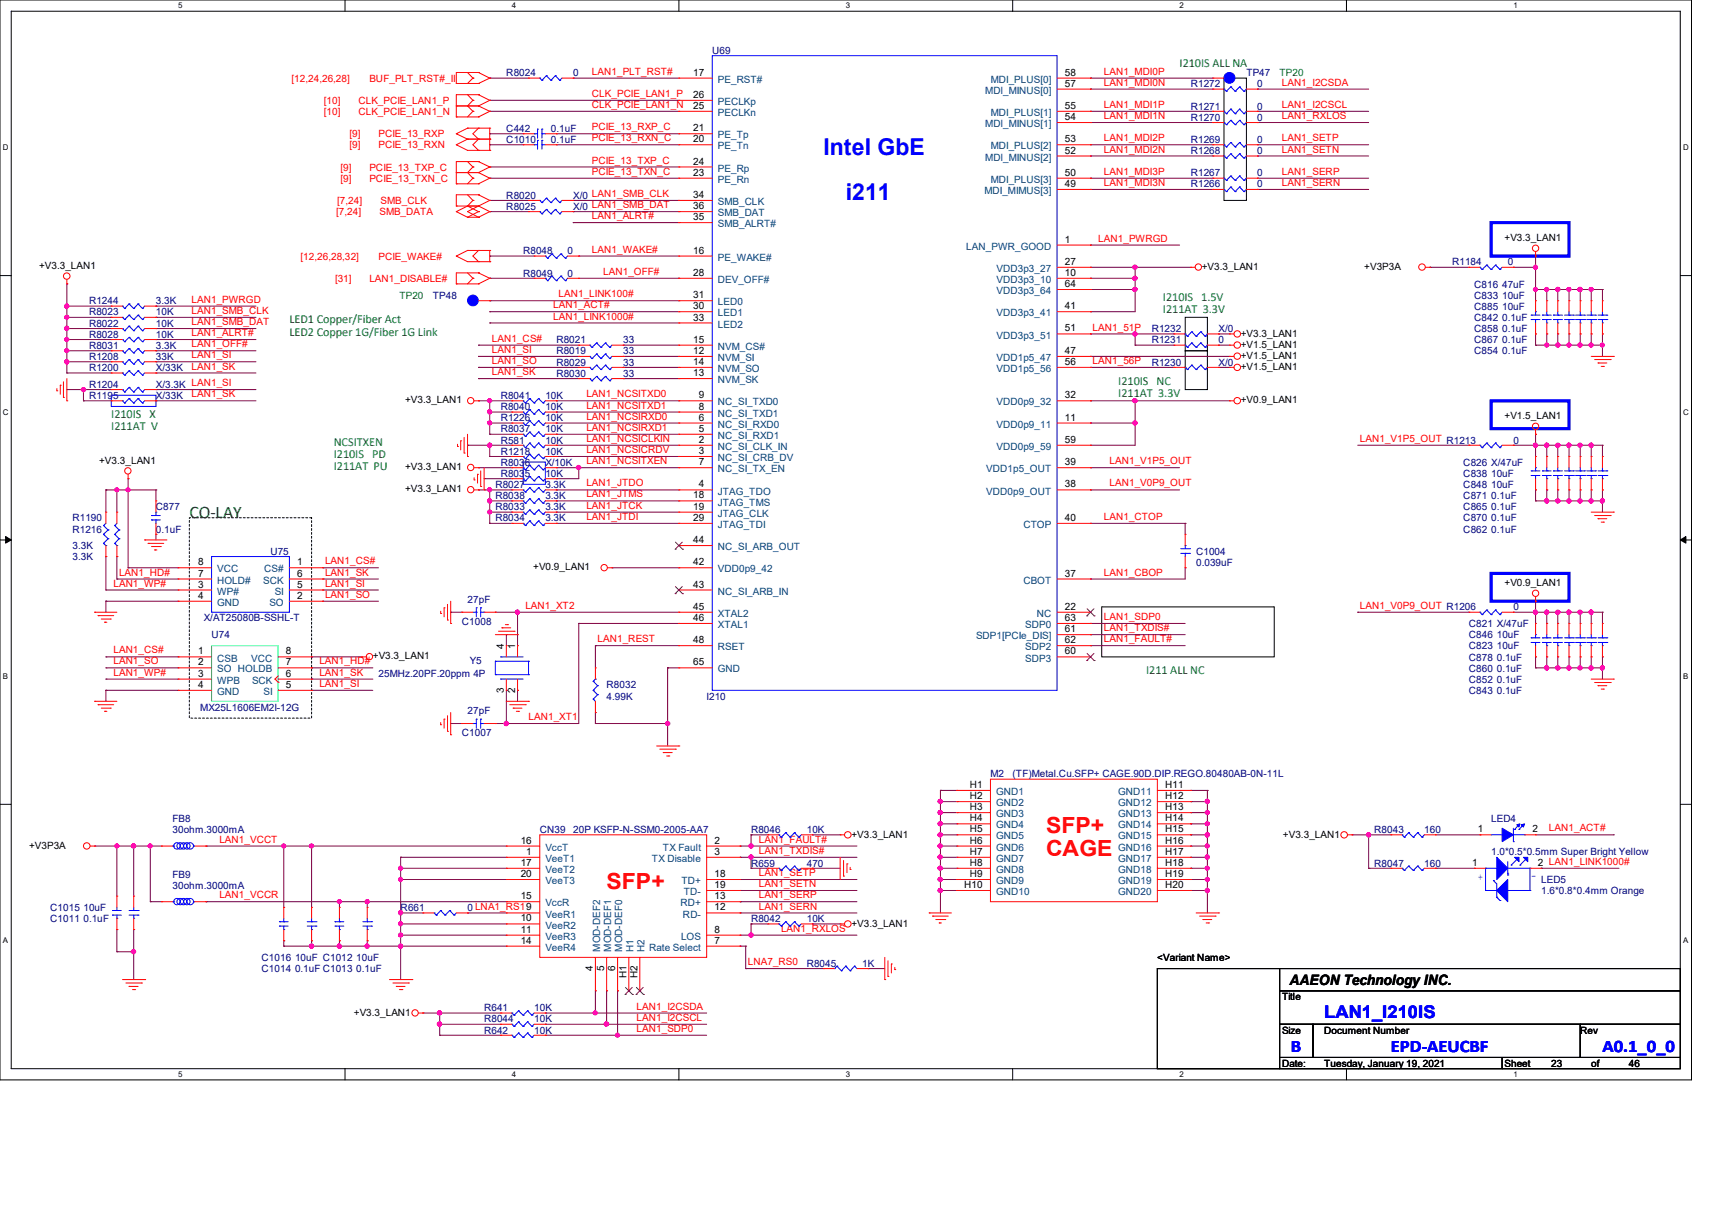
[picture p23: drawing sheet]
<svg xmlns="http://www.w3.org/2000/svg" width="297mm" height="210mm" viewBox="0 0 297 210" stroke-linecap="round" stroke-linejoin="round" font-family="sans-serif">
<defs><g id="words">
<g font-size="4" fill="#00f">
<text x="142.9" y="26.9">Intel GbE</text>
<text x="146.7" y="34.6">i211</text>
</g>
<g font-size="3.9" fill="#f00">
<text x="181.5" y="144.5">SFP+</text>
<text x="181.5" y="148.5">CAGE</text>
<text x="105.2" y="154.1">SFP+</text>
</g>
<text font-size="3" fill="#008000" x="32.9" y="89.8">CO-LAY</text>
<g font-size="3" fill="#00f">
<text x="229.7" y="176.6">LAN1_I210IS</text>
<text x="223.9" y="182.5">B</text>
<text x="241.3" y="182.5">EPD-AEUCBF</text>
<text x="278" y="182.5">A0.1_0_0</text>
</g>
<text font-size="2.5" x="223.7" y="170.8">AAEON Technology INC.</text>
<g font-size="2.1" fill="#008000">
<text x="204.6" y="11.7">I210IS ALL NA</text>
<text x="201.8" y="52.2">I210IS 1.5V</text>
<text x="50.2" y="56.1">LED1 Copper/Fiber Act</text>
<text x="50.2" y="58.2">LED2 Copper 1G/Fiber 1G Link</text>
<text x="201.8" y="54.4">I211AT 3.3V</text>
<text x="194" y="66.7">I210IS NC</text>
<text x="194" y="68.8">I211AT 3.3V</text>
<text x="19.3" y="72.5">I210IS X</text>
<text x="19.3" y="74.6">I211AT V</text>
<text x="57.9" y="77.3">NCSITXEN</text>
<text x="57.9" y="79.5">I210IS PD</text>
<text x="57.9" y="81.6">I211AT PU</text>
<text x="198.8" y="116.9">I211 ALL NC</text>
</g>
<g font-size="1.7" fill="#000080">
<text x="123.6" y="9.4">U69</text>
<text x="87.8" y="13.2">R8024</text>
<text x="99.4" y="13.2">0</text>
<text x="206.6" y="15.2">R1272</text>
<text x="216.2" y="13.2">TP47</text>
<text x="218.1" y="15.2">0</text>
<text x="87.8" y="22.9">C442</text>
<text x="95.6" y="22.9">0.1uF</text>
<text x="206.6" y="19">R1271</text>
<text x="206.6" y="20.9">R1270</text>
<text x="218.1" y="19">0</text>
<text x="218.1" y="20.9">0</text>
<text x="87.8" y="24.8">C1010</text>
<text x="95.6" y="24.8">0.1uF</text>
<text x="206.6" y="26.7">R1268</text>
<text x="206.6" y="24.8">R1269</text>
<text x="218.1" y="26.7">0</text>
<text x="218.1" y="24.8">0</text>
<text x="87.8" y="34.5">R8020</text>
<text x="99.4" y="34.5">X/0 LAN1_SMB_CLK</text>
<text x="206.6" y="30.6">R1267</text>
<text x="206.6" y="32.5">R1266</text>
<text x="218.1" y="30.6">0</text>
<text x="218.1" y="32.5">0</text>
<text x="87.8" y="36.4">R8025</text>
<text x="99.4" y="36.4">X/0 LAN1_SMB_DAT</text>
<text x="90.8" y="44.1">R8048</text>
<text x="90.8" y="48">R8049</text>
<text x="98.5" y="44.1">0</text>
<text x="98.5" y="48">0</text>
<text x="251.9" y="46">R1184</text>
<text x="261.6" y="46">0</text>
<text x="15.5" y="52.8">R1244</text>
<text x="27.1" y="52.8">3.3K</text>
<text x="75.1" y="51.8">TP48</text>
<text x="255.8" y="53.8">C885 10uF</text>
<text x="255.8" y="51.8">C833 10uF</text>
<text x="255.8" y="49.9">C816 47uF</text>
<text x="15.5" y="54.7">R8023</text>
<text x="15.5" y="56.6">R8022</text>
<text x="15.5" y="58.6">R8028</text>
<text x="27.1" y="54.7">10K</text>
<text x="27.1" y="56.6">10K</text>
<text x="27.1" y="58.6">10K</text>
<text x="96.5" y="59.5">R8021</text>
<text x="108.1" y="59.5">33</text>
<text x="199.8" y="59.5">R1231</text>
<text x="199.8" y="57.6">R1232</text>
<text x="211.4" y="59.5">0</text>
<text x="211.4" y="57.6">X/0</text>
<text x="255.8" y="57.6">C858 0.1uF</text>
<text x="255.8" y="59.5">C867 0.1uF</text>
<text x="255.8" y="55.7">C842 0.1uF</text>
<text x="15.5" y="60.5">R8031</text>
<text x="15.5" y="62.4">R1208</text>
<text x="15.5" y="64.3">R1200</text>
<text x="27.1" y="60.5">3.3K</text>
<text x="27.1" y="62.4">33K</text>
<text x="27.1" y="64.3">X/33K</text>
<text x="96.5" y="63.4">R8029</text>
<text x="96.5" y="65.3">R8030</text>
<text x="96.5" y="61.5">R8019</text>
<text x="108.1" y="63.4">33</text>
<text x="108.1" y="65.3">33</text>
<text x="108.1" y="61.5">33</text>
<text x="199.8" y="63.4">R1230</text>
<text x="211.4" y="63.4">X/0</text>
<text x="255.8" y="61.5">C854 0.1uF</text>
<text x="15.5" y="67.3">R1204</text>
<text x="15.5" y="69.2">R1195</text>
<text x="27.1" y="67.3">X/3.3K LAN1_SI</text>
<text x="27.1" y="69.2">X/33K</text>
<text x="86.9" y="69.2">R8041</text>
<text x="86.9" y="71.1">R8040</text>
<text x="94.6" y="69.2">10K</text>
<text x="94.6" y="71.1">10K</text>
<text x="86.9" y="75">R8037</text>
<text x="86.9" y="76.9">R581</text>
<text x="86.9" y="73.1">R1226</text>
<text x="94.6" y="75">10K</text>
<text x="94.6" y="76.9">10K</text>
<text x="94.6" y="73.1">10K</text>
<text x="262.5" y="76.9">0</text>
<text x="86.9" y="80.8">R8036</text>
<text x="86.9" y="78.8">R1218</text>
<text x="86.9" y="82.7">R8035</text>
<text x="94.6" y="80.8">X/10K</text>
<text x="94.6" y="78.8">10K</text>
<text x="94.6" y="82.7">10K</text>
<text x="253.9" y="82.7">C838 10uF</text>
<text x="253.9" y="80.8">C826 X/47uF</text>
<text x="27.1" y="88.5">C877</text>
<text x="85.9" y="86.6">R8038</text>
<text x="85.9" y="88.5">R8033</text>
<text x="85.9" y="84.6">R8027</text>
<text x="94.6" y="86.6">3.3K</text>
<text x="94.6" y="88.5">3.3K</text>
<text x="94.6" y="84.6">3.3K</text>
<text x="253.9" y="84.6">C848 10uF</text>
<text x="253.9" y="88.5">C865 0.1uF</text>
<text x="253.9" y="86.6">C871 0.1uF</text>
<text x="12.6" y="92.4">R1216</text>
<text x="12.6" y="90.4">R1190</text>
<text x="12.6" y="95.2">3.3K</text>
<text x="27.1" y="92.4">0.1uF</text>
<text x="85.9" y="90.4">R8034</text>
<text x="94.6" y="90.4">3.3K</text>
<text x="253.9" y="92.4">C862 0.1uF</text>
<text x="253.9" y="90.4">C870 0.1uF</text>
<text x="12.6" y="97.2">3.3K</text>
<text x="46.9" y="96.2">U75</text>
<text x="207.5" y="96.2">C1004</text>
<text x="207.5" y="98.1">0.039uF</text>
<text x="35.3" y="107.8">X/AT25080B-SSHL-T</text>
<text x="81.1" y="104.5">27pF</text>
<text x="262.5" y="105.9">0</text>
<text x="36.7" y="110.7">U74</text>
<text x="80.1" y="108.4">C1008</text>
<text x="254.8" y="108.8">C821 X/47uF</text>
<text x="254.8" y="112.6">C823 10uF</text>
<text x="254.8" y="110.7">C846 10uF</text>
<text x="65.7" y="117.4">25MHz.20PF.20ppm 4P</text>
<text x="81.5" y="115.1">Y5</text>
<text x="105.2" y="119.4">R8032</text>
<text x="254.8" y="114.6">C878 0.1uF</text>
<text x="254.8" y="116.5">C860 0.1uF</text>
<text x="254.8" y="118.4">C852 0.1uF</text>
<text x="34.8" y="123.2">MX25L1606EM2I-12G</text>
<text x="81.1" y="123.8">27pF</text>
<text x="105.2" y="121.3">4.99K</text>
<text x="122.6" y="121.3">I210</text>
<text x="254.8" y="120.4">C843 0.1uF</text>
<text x="80.1" y="127.7">C1007</text>
<text x="171.8" y="134.8">M2</text>
<text x="175.7" y="134.8">(TF)Metal.Cu.SFP+ CAGE.90D.DIP.REGO.80480AB-0N-11L</text>
<text x="29.9" y="142.5">FB8</text>
<text x="258.7" y="142.5">LED4</text>
<text x="29.9" y="144.5">30ohm.3000mA</text>
<text x="93.6" y="144.5">CN39</text>
<text x="99.4" y="144.5">20P KSFP-N-SSM0-2005-AA7</text>
<text x="130.3" y="144.5">R8046</text>
<text x="139.9" y="144.5">10K</text>
<text x="238.4" y="144.5">R8043</text>
<text x="247.1" y="144.5">160</text>
<text x="258.7" y="148.3">1.0*0.5*0.5mm Super Bright Yellow</text>
<text x="29.9" y="152.2">FB9</text>
<text x="29.9" y="154.1">30ohm.3000mA</text>
<text x="130.3" y="150.3">R659</text>
<text x="139.9" y="150.3">470</text>
<text x="238.4" y="150.3">R8047</text>
<text x="247.1" y="150.3">160</text>
<text x="267.4" y="153.2">LED5</text>
<text x="267.4" y="155.1">1.6*0.8*0.4mm Orange</text>
<text x="8.7" y="158">C1015 10uF</text>
<text x="8.7" y="159.9">C1011 0.1uF</text>
<text x="69.5" y="158">R661</text>
<text x="81.1" y="158">0 LNA1_RS19</text>
<text x="130.3" y="159.9">R8042</text>
<text x="139.9" y="159.9">10K</text>
<text x="45.4" y="166.7">C1016 10uF C1012 10uF</text>
<text x="140" y="167.6">R8045</text>
<text x="149.6" y="167.6">1K</text>
<text x="45.4" y="168.6">C1014 0.1uF C1013 0.1uF</text>
<text x="84" y="179.2">R642</text>
<text x="84" y="177.3">R8044</text>
<text x="84" y="175.3">R641</text>
<text x="92.7" y="179.2">10K</text>
<text x="92.7" y="177.3">10K</text>
<text x="92.7" y="175.3">10K</text>
</g>
<g font-size="1.7" fill="#f00">
<text x="50.6" y="14.2">[12,24,26,28]</text>
<text x="64.1" y="14.2">BUF_PLT_RST#_II</text>
<text x="102.7" y="13">LAN1_PLT_RST#</text>
<text x="102.7" y="16.8">CLK_PCIE_LAN1_P</text>
<text x="191.5" y="13">LAN1_MDI0P</text>
<text x="191.5" y="14.9">LAN1_MDI0N</text>
<text x="222.4" y="14.9">LAN1_I2CSDA</text>
<text x="56.2" y="20">[10]</text>
<text x="56.2" y="18">[10]</text>
<text x="60.6" y="23.8">[9]</text>
<text x="62.2" y="20">CLK_PCIE_LAN1_N</text>
<text x="62.2" y="18">CLK_PCIE_LAN1_P</text>
<text x="65.7" y="23.8">PCIE_13_RXP</text>
<text x="102.7" y="22.6">PCIE_13_RXP_C</text>
<text x="102.7" y="18.7">CLK_PCIE_LAN1_N</text>
<text x="191.5" y="18.7">LAN1_MDI1P</text>
<text x="191.5" y="20.7">LAN1_MDI1N</text>
<text x="222.4" y="18.7">LAN1_I2CSCL</text>
<text x="222.4" y="20.7">LAN1_RXLOS</text>
<text x="59.1" y="29.6">[9]</text>
<text x="60.6" y="25.7">[9]</text>
<text x="64.1" y="29.6">PCIE_13_TXP_C</text>
<text x="65.7" y="25.7">PCIE_13_RXN</text>
<text x="102.7" y="24.5">PCIE_13_RXN_C</text>
<text x="102.7" y="28.4">PCIE_13_TXP_C</text>
<text x="191.5" y="24.5">LAN1_MDI2P</text>
<text x="191.5" y="26.5">LAN1_MDI2N</text>
<text x="222.4" y="24.5">LAN1_SETP</text>
<text x="222.4" y="26.5">LAN1_SETN</text>
<text x="58.5" y="35.4">[7,24]</text>
<text x="59.1" y="31.5">[9]</text>
<text x="64.1" y="31.5">PCIE_13_TXN_C</text>
<text x="66" y="35.4">SMB_CLK</text>
<text x="102.7" y="30.3">PCIE_13_TXN_C</text>
<text x="191.5" y="30.3">LAN1_MDI3P</text>
<text x="191.5" y="32.3">LAN1_MDI3N</text>
<text x="222.4" y="32.3">LAN1_SERN</text>
<text x="222.4" y="30.3">LAN1_SERP</text>
<text x="58.3" y="37.3">[7,24]</text>
<text x="65.8" y="37.3">SMB_DATA</text>
<text x="102.7" y="38">LAN1_ALRT#</text>
<text x="190.5" y="41.9">LAN1_PWRGD</text>
<text x="52.2" y="45">[12,26,28,32]</text>
<text x="65.7" y="45">PCIE_WAKE#</text>
<text x="102.7" y="43.8">LAN1_WAKE#</text>
<text x="104.6" y="47.7">LAN1_OFF#</text>
<text x="33.2" y="52.5">LAN1_PWRGD</text>
<text x="58.1" y="48.9">[31]</text>
<text x="64.1" y="48.9">LAN1_DISABLE#</text>
<text x="96" y="53.5">LAN1_ACT#</text>
<text x="96.9" y="51.6">LAN1_LINK100#</text>
<text x="33.2" y="54.4">LAN1_SMB_CLK</text>
<text x="33.2" y="56.4">LAN1_SMB_DAT</text>
<text x="33.2" y="58.3">LAN1_ALRT#</text>
<text x="85.3" y="59.3">LAN1_CS#</text>
<text x="96" y="55.4">LAN1_LINK1000#</text>
<text x="189.6" y="57.3">LAN1_51P</text>
<text x="33.2" y="60.2">LAN1_OFF#</text>
<text x="33.2" y="64.1">LAN1_SK</text>
<text x="33.2" y="62.1">LAN1_SI</text>
<text x="85.3" y="61.2">LAN1_SI</text>
<text x="85.3" y="63.1">LAN1_SO</text>
<text x="85.3" y="65.1">LAN1_SK</text>
<text x="189.6" y="63.1">LAN1_56P</text>
<text x="33.2" y="68.9">LAN1_SK</text>
<text x="101.7" y="68.9">LAN1_NCSITXD0</text>
<text x="101.7" y="70.9">LAN1_NCSITXD1</text>
<text x="101.7" y="76.6">LAN1_NCSICLKIN</text>
<text x="101.7" y="72.8">LAN1_NCSIRXD0</text>
<text x="101.7" y="74.7">LAN1_NCSIRXD1</text>
<text x="235.9" y="76.6">LAN1_V1P5_OUT R1213</text>
<text x="101.7" y="78.6">LAN1_NCSICRDV</text>
<text x="101.7" y="80.5">LAN1_NCSITXEN</text>
<text x="192.5" y="80.5">LAN1_V1P5_OUT</text>
<text x="101.7" y="88.2">LAN1_JTCK</text>
<text x="101.7" y="86.3">LAN1_JTMS</text>
<text x="101.7" y="84.4">LAN1_JTDO</text>
<text x="192.5" y="84.4">LAN1_V0P9_OUT</text>
<text x="101.7" y="90.2">LAN1_JTDI</text>
<text x="191.5" y="90.2">LAN1_CTOP</text>
<text x="19.7" y="101.7">LAN1_WP#</text>
<text x="20.7" y="99.8">LAN1_HD#</text>
<text x="56.4" y="101.7">LAN1_SI</text>
<text x="56.4" y="97.9">LAN1_CS#</text>
<text x="56.4" y="99.8">LAN1_SK</text>
<text x="191.5" y="99.8">LAN1_CBOP</text>
<text x="56.4" y="103.7">LAN1_SO</text>
<text x="91.1" y="105.6">LAN1_XT2</text>
<text x="191.5" y="107.5">LAN1_SDP0</text>
<text x="235.9" y="105.6">LAN1_V0P9_OUT R1206</text>
<text x="19.7" y="113.3">LAN1_CS#</text>
<text x="103.7" y="111.4">LAN1_REST</text>
<text x="191.5" y="109.5">LAN1_TXDIS#</text>
<text x="191.5" y="111.4">LAN1_FAULT#</text>
<text x="19.7" y="117.2">LAN1_WP#</text>
<text x="19.7" y="115.2">LAN1_SO</text>
<text x="55.4" y="119.1">LAN1_SI</text>
<text x="55.4" y="117.2">LAN1_SK</text>
<text x="55.4" y="115.2">LAN1_HD#</text>
<text x="91.7" y="124.9">LAN1_XT1</text>
<text x="38.1" y="146.1">LAN1_VCCT</text>
<text x="131.7" y="146.1">LAN1_FAULT#</text>
<text x="131.7" y="148.1">LAN1_TXDIS#</text>
<text x="268.7" y="144.2">LAN1_ACT#</text>
<text x="38.1" y="155.8">LAN1_VCCR</text>
<text x="131.7" y="153.8">LAN1_SETN</text>
<text x="131.7" y="151.9">LAN1_SETP</text>
<text x="131.7" y="155.8">LAN1_SERP</text>
<text x="131.7" y="157.7">LAN1_SERN</text>
<text x="135.5" y="161.6">LAN1_RXLOS</text>
<text x="129.7" y="167.4">LNA7_RS0</text>
<text x="110.4" y="178.9">LAN1_SDP0</text>
<text x="110.4" y="175.1">LAN1_I2CSDA</text>
<text x="110.4" y="177">LAN1_I2CSCL</text>
</g>
<g font-size="1.7">
<text x="120.3" y="17">26</text>
<text x="120.3" y="13.1">17</text>
<text x="184.7" y="13.1">58</text>
<text x="184.7" y="15">57</text>
<text x="120.3" y="22.8">21</text>
<text x="120.3" y="18.9">25</text>
<text x="184.7" y="18.9">55</text>
<text x="184.7" y="20.8">54</text>
<text x="120.3" y="24.7">20</text>
<text x="120.3" y="28.5">24</text>
<text x="184.7" y="24.7">53</text>
<text x="184.7" y="26.6">52</text>
<text x="120.3" y="30.5">23</text>
<text x="120.3" y="34.3">34</text>
<text x="184.7" y="30.5">50</text>
<text x="184.7" y="32.4">49</text>
<text x="120.3" y="38.2">35</text>
<text x="120.3" y="36.3">36</text>
<text x="261" y="41.8">+V3.3_LAN1</text>
<text x="6.8" y="46.6">+V3.3_LAN1</text>
<text x="120.3" y="47.8">28</text>
<text x="120.3" y="44">16</text>
<text x="184.7" y="45.9">27</text>
<text x="184.7" y="42.1">1</text>
<text x="184.7" y="47.8">10</text>
<text x="208.5" y="46.8">+V3.3_LAN1</text>
<text x="236.7" y="46.8">+V3P3A</text>
<text x="120.3" y="51.7">31</text>
<text x="120.3" y="53.6">30</text>
<text x="184.7" y="53.6">41</text>
<text x="184.7" y="49.8">64</text>
<text x="120.3" y="55.6">33</text>
<text x="120.3" y="59.4">15</text>
<text x="184.7" y="57.5">51</text>
<text x="215.3" y="58.4">+V3.3_LAN1</text>
<text x="120.3" y="61.4">12</text>
<text x="120.3" y="65.2">13</text>
<text x="120.3" y="63.3">14</text>
<text x="184.7" y="61.4">47</text>
<text x="184.7" y="63.3">56</text>
<text x="215.3" y="62.2">+V1.5_LAN1</text>
<text x="215.3" y="60.3">+V1.5_LAN1</text>
<text x="215.3" y="64.2">+V1.5_LAN1</text>
<text x="70.3" y="70">+V3.3_LAN1</text>
<text x="121.2" y="69.1">9</text>
<text x="121.2" y="71">8</text>
<text x="184.7" y="69.1">32</text>
<text x="215.3" y="70">+V0.9_LAN1</text>
<text x="121.2" y="76.8">2</text>
<text x="121.2" y="72.9">6</text>
<text x="121.2" y="74.9">5</text>
<text x="184.7" y="72.9">11</text>
<text x="184.7" y="76.8">59</text>
<text x="261" y="72.6">+V1.5_LAN1</text>
<text x="17.2" y="80.4">+V3.3_LAN1</text>
<text x="70.3" y="81.5">+V3.3_LAN1</text>
<text x="121.2" y="80.7">7</text>
<text x="121.2" y="78.7">3</text>
<text x="184.7" y="80.7">39</text>
<text x="70.3" y="85.4">+V3.3_LAN1</text>
<text x="120.3" y="86.4">18</text>
<text x="120.3" y="88.4">19</text>
<text x="121.2" y="84.5">4</text>
<text x="184.7" y="84.5">38</text>
<text x="120.3" y="90.3">29</text>
<text x="120.3" y="94.2">44</text>
<text x="184.7" y="90.3">40</text>
<text x="34.4" y="101.9">3</text>
<text x="34.4" y="100">7</text>
<text x="34.4" y="98">8</text>
<text x="51.6" y="98">1</text>
<text x="51.6" y="101.9">5</text>
<text x="51.6" y="100">6</text>
<text x="92.5" y="98.9">+V0.9_LAN1</text>
<text x="120.3" y="101.9">43</text>
<text x="120.3" y="98">42</text>
<text x="184.7" y="100">37</text>
<text x="261" y="101.6">+V0.9_LAN1</text>
<text x="34.4" y="103.8">4</text>
<text x="51.6" y="103.8">2</text>
<text x="120.3" y="105.7">45</text>
<text x="120.3" y="107.7">46</text>
<text x="184.7" y="105.7">22</text>
<text x="184.7" y="107.7">63</text>
<text x="34.4" y="113.5">1</text>
<text x="49.6" y="113.5">8</text>
<text x="87.4" y="112.6" transform="rotate(-90 87.4 112.6)">4</text>
<text x="89.4" y="112.6" transform="rotate(-90 89.4 112.6)">1</text>
<text x="120.3" y="111.5">48</text>
<text x="184.7" y="113.5">60</text>
<text x="184.7" y="109.6">61</text>
<text x="184.7" y="111.5">62</text>
<text x="34.4" y="115.4">2</text>
<text x="34.4" y="117.3">3</text>
<text x="34.4" y="119.3">4</text>
<text x="49.6" y="115.4">7</text>
<text x="49.6" y="117.3">6</text>
<text x="49.6" y="119.3">5</text>
<text x="64.7" y="114.3">+V3.3_LAN1</text>
<text x="120.3" y="115.4">65</text>
<text x="87.4" y="120.1" transform="rotate(-90 87.4 120.1)">3</text>
<text x="89.4" y="120.1" transform="rotate(-90 89.4 120.1)">2</text>
<text x="168.2" y="136.6">H1</text>
<text x="202.1" y="136.6">H11</text>
<text x="168.2" y="138.6">H2</text>
<text x="168.2" y="140.5">H3</text>
<text x="168.2" y="142.4">H4</text>
<text x="202.1" y="138.6">H12</text>
<text x="202.1" y="140.5">H13</text>
<text x="202.1" y="142.4">H14</text>
<text x="5" y="147.2">+V3P3A</text>
<text x="90.3" y="146.3">16</text>
<text x="91.3" y="148.2">1</text>
<text x="123.9" y="146.3">2</text>
<text x="123.9" y="148.2">3</text>
<text x="147.7" y="145.2">+V3.3_LAN1</text>
<text x="168.2" y="144.4">H5</text>
<text x="168.2" y="146.3">H6</text>
<text x="168.2" y="148.2">H7</text>
<text x="202.1" y="144.4">H15</text>
<text x="202.1" y="146.3">H16</text>
<text x="202.1" y="148.2">H17</text>
<text x="222.6" y="145.2">+V3.3_LAN1</text>
<text x="256.4" y="144.4">1</text>
<text x="265.8" y="144.4">2</text>
<text x="90.3" y="156">15</text>
<text x="90.3" y="150.2">17</text>
<text x="90.3" y="152.1">20</text>
<text x="123.9" y="156">13</text>
<text x="123.9" y="152.1">18</text>
<text x="123.9" y="154">19</text>
<text x="167.3" y="154">H10</text>
<text x="168.2" y="150.2">H8</text>
<text x="168.2" y="152.1">H9</text>
<text x="202.1" y="150.2">H18</text>
<text x="202.1" y="152.1">H19</text>
<text x="202.1" y="154">H20</text>
<text x="255.4" y="150.2">1</text>
<text x="266.8" y="150.2">2 LAN1_LINK1000#</text>
<text x="90.3" y="159.8">10</text>
<text x="90.3" y="161.8">11</text>
<text x="123.9" y="161.8">8</text>
<text x="123.9" y="157.9">12</text>
<text x="147.7" y="160.7">+V3.3_LAN1</text>
<text x="90.3" y="163.7">14</text>
<text x="123.9" y="163.7">7</text>
<text x="200.8" y="166.7">&lt;Variant Name&gt;</text>
<text x="102.9" y="168.4" transform="rotate(-90 102.9 168.4)">4</text>
<text x="104.8" y="168.4" transform="rotate(-90 104.8 168.4)">5</text>
<text x="106.7" y="168.4" transform="rotate(-90 106.7 168.4)">6</text>
<text x="108.7" y="169.6" transform="rotate(-90 108.7 169.6)">H1</text>
<text x="110.6" y="169.6" transform="rotate(-90 110.6 169.6)">H2</text>
<text x="222.4" y="173.4">Title</text>
<text x="61.4" y="176.1">+V3.3_LAN1</text>
<text x="222.4" y="179.2">Size</text>
<text x="229.7" y="179.2">Document Number</text>
<text x="274.2" y="179.2">Rev</text>
<text x="222.4" y="185">Date:</text>
<text x="229.7" y="185">Tuesday, January 19, 2021</text>
<text x="261" y="185">Sheet</text>
<text x="269.1" y="185">23</text>
<text x="276" y="185">of</text>
<text x="282.6" y="185">46</text>
</g>
<g font-size="1.7" fill="#004080">
<text x="124.5" y="14.4">PE_RST#</text>
<text x="170.9" y="16.3">MDI_MINUS[0]</text>
<text x="171.9" y="14.4">MDI_PLUS[0]</text>
<text x="124.5" y="18.2">PECLKp</text>
<text x="124.5" y="20.1">PECLKn</text>
<text x="170.9" y="22.1">MDI_MINUS[1]</text>
<text x="171.9" y="20.1">MDI_PLUS[1]</text>
<text x="124.5" y="24">PE_Tp</text>
<text x="124.5" y="25.9">PE_Tn</text>
<text x="124.5" y="29.8">PE_Rp</text>
<text x="170.9" y="27.9">MDI_MINUS[2]</text>
<text x="171.9" y="25.9">MDI_PLUS[2]</text>
<text x="124.5" y="31.7">PE_Rn</text>
<text x="124.5" y="35.6">SMB_CLK</text>
<text x="170.8" y="33.7">MDI_MIMUS[3]</text>
<text x="171.9" y="31.7">MDI_PLUS[3]</text>
<text x="124.5" y="39.4">SMB_ALRT#</text>
<text x="124.5" y="37.5">SMB_DAT</text>
<text x="124.5" y="45.2">PE_WAKE#</text>
<text x="167.6" y="43.3">LAN_PWR_GOOD</text>
<text x="172.9" y="47.2">VDD3p3_27</text>
<text x="124.5" y="53">LED0</text>
<text x="124.5" y="49.1">DEV_OFF#</text>
<text x="172.9" y="51">VDD3p3_64</text>
<text x="172.9" y="49.1">VDD3p3_10</text>
<text x="124.5" y="54.9">LED1</text>
<text x="124.5" y="56.8">LED2</text>
<text x="172.9" y="54.9">VDD3p3_41</text>
<text x="172.9" y="58.7">VDD3p3_51</text>
<text x="124.5" y="62.6">NVM_SI</text>
<text x="124.5" y="64.5">NVM_SO</text>
<text x="124.5" y="60.7">NVM_CS#</text>
<text x="172.9" y="62.6">VDD1p5_47</text>
<text x="172.9" y="64.5">VDD1p5_56</text>
<text x="124.5" y="66.5">NVM_SK</text>
<text x="124.5" y="70.3">NC_SI_TXD0</text>
<text x="172.9" y="70.3">VDD0p9_32</text>
<text x="124.5" y="72.3">NC_SI_TXD1</text>
<text x="124.5" y="74.2">NC_SI_RXD0</text>
<text x="124.5" y="76.1">NC_SI_RXD1</text>
<text x="172.9" y="74.2">VDD0p9_11</text>
<text x="124.5" y="78">NC_SI_CLK_IN</text>
<text x="124.5" y="81.9">NC_SI_TX_EN</text>
<text x="124.5" y="80">NC_SI_CRB_DV</text>
<text x="171.1" y="81.9">VDD1p5_OUT</text>
<text x="172.9" y="78">VDD0p9_59</text>
<text x="124.5" y="87.7">JTAG_TMS</text>
<text x="124.5" y="89.6">JTAG_CLK</text>
<text x="124.5" y="85.8">JTAG_TDO</text>
<text x="171.1" y="85.8">VDD0p9_OUT</text>
<text x="124.5" y="91.6">JTAG_TDI</text>
<text x="124.5" y="95.4">NC_SI_ARB_OUT</text>
<text x="177.5" y="91.6">CTOP</text>
<text x="37.7" y="101.2">HOLD#</text>
<text x="37.7" y="99.3">VCC</text>
<text x="45.7" y="101.2">SCK</text>
<text x="45.8" y="99.3">CS#</text>
<text x="124.5" y="99.3">VDD0p9_42</text>
<text x="177.5" y="101.2">CBOT</text>
<text x="37.7" y="105.1">GND</text>
<text x="37.7" y="103.1">WP#</text>
<text x="46.7" y="105.1">SO</text>
<text x="47.7" y="103.1">SI</text>
<text x="124.5" y="103.1">NC_SI_ARB_IN</text>
<text x="124.5" y="107">XTAL2</text>
<text x="179.9" y="107">NC</text>
<text x="124.5" y="108.9">XTAL1</text>
<text x="124.5" y="112.8">RSET</text>
<text x="169.3" y="110.9">SDP1[PCIe_DIS]</text>
<text x="177.9" y="108.9">SDP0</text>
<text x="177.9" y="112.8">SDP2</text>
<text x="37.7" y="114.7">CSB</text>
<text x="37.7" y="116.6">SO HOLDB</text>
<text x="37.7" y="118.6">WPB</text>
<text x="43.6" y="114.7">VCC</text>
<text x="43.7" y="118.6">SCK</text>
<text x="124.5" y="116.6">GND</text>
<text x="177.9" y="114.7">SDP3</text>
<text x="37.7" y="120.5">GND</text>
<text x="45.7" y="120.5">SI</text>
<text x="172.8" y="137.9">GND1</text>
<text x="194" y="137.9">GND11</text>
<text x="172.8" y="139.8">GND2</text>
<text x="172.8" y="141.7">GND3</text>
<text x="172.8" y="143.7">GND4</text>
<text x="194" y="139.8">GND12</text>
<text x="194" y="141.7">GND13</text>
<text x="194" y="143.7">GND14</text>
<text x="94.6" y="149.5">VeeT1</text>
<text x="94.6" y="147.5">VccT</text>
<text x="113.1" y="149.5">TX Disable</text>
<text x="115" y="147.5">TX Fault</text>
<text x="172.8" y="145.6">GND5</text>
<text x="172.8" y="147.5">GND6</text>
<text x="172.8" y="149.5">GND7</text>
<text x="194" y="145.6">GND15</text>
<text x="194" y="147.5">GND16</text>
<text x="194" y="149.5">GND17</text>
<text x="94.6" y="151.4">VeeT2</text>
<text x="94.6" y="153.3">VeeT3</text>
<text x="118.2" y="153.3">TD+</text>
<text x="118.7" y="155.2">TD-</text>
<text x="172.8" y="151.4">GND8</text>
<text x="172.8" y="153.3">GND9</text>
<text x="172.8" y="155.2">GND10</text>
<text x="194" y="151.4">GND18</text>
<text x="194" y="153.3">GND19</text>
<text x="194" y="155.2">GND20</text>
<text x="94.6" y="159.1">VeeR1</text>
<text x="94.6" y="161">VeeR2</text>
<text x="94.6" y="157.2">VccR</text>
<text x="118.1" y="157.2">RD+</text>
<text x="118.5" y="159.1">RD-</text>
<text x="94.6" y="163">VeeR3</text>
<text x="94.6" y="164.9">VeeR4</text>
<text x="104.1" y="165.1" transform="rotate(-90 104.1 165.1)">MOD-DEF2</text>
<text x="106" y="165.1" transform="rotate(-90 106 165.1)">MOD-DEF1</text>
<text x="107.9" y="165.1" transform="rotate(-90 107.9 165.1)">MOD-DEF0</text>
<text x="109.9" y="165.1" transform="rotate(-90 109.9 165.1)">H1</text>
<text x="111.8" y="165.1" transform="rotate(-90 111.8 165.1)">H2</text>
<text x="112.6" y="164.9">Rate Select</text>
<text x="118.1" y="163">LOS</text>
</g>
<g font-size="1.7" fill="#008000">
<text x="222" y="13.2">TP20</text>
<text x="69.3" y="51.8">TP20</text>
</g>
<g font-size="1.7" fill="#00f">
<text x="256.4" y="152.6">+</text>
<text x="265.6" y="152.4">-</text>
</g>
<g font-size="1.4">
<text x="30.9" y="1.4">5</text>
<text x="88.8" y="1.4">4</text>
<text x="146.7" y="1.4">3</text>
<text x="204.6" y="1.4">2</text>
<text x="262.6" y="1.4">1</text>
<text x=".5" y="26.1">D</text>
<text x="292" y="26.1">D</text>
<text x=".5" y="71.9">C</text>
<text x="292" y="71.9">C</text>
<text x=".5" y="117.8">B</text>
<text x="292" y="117.8">B</text>
<text x=".5" y="163.6">A</text>
<text x="292" y="163.6">A</text>
<text x="30.9" y="186.8">5</text>
<text x="88.8" y="186.8">4</text>
<text x="146.7" y="186.8">3</text>
<text x="204.6" y="186.8">2</text>
<text x="262.6" y="186.8">1</text>
</g>
</g></defs>
<path d="M0 0h293.5v187.3h-293.5zM1.9 1.9h289.6v183.4h-289.6z" fill="none" stroke="#000" stroke-width=".17"/>
<g fill="#fff">
<path d="M30.9 .2h.8v1.5h-.8z"/>
<path d="M30.9 185.5h.8v1.6h-.8z"/>
</g>
<path d="M59.9 0v1.9M59.9 185.3v2" fill="none" stroke="#000" stroke-width=".17"/>
<g fill="#fff">
<path d="M88.8 .2h.8v1.5h-.8z"/>
<path d="M88.8 185.5h.8v1.6h-.8z"/>
</g>
<path d="M117.8 0v1.9M117.8 185.3v2" fill="none" stroke="#000" stroke-width=".17"/>
<g fill="#fff">
<path d="M146.7 .2h.8v1.5h-.8z"/>
<path d="M146.7 185.5h.8v1.6h-.8z"/>
</g>
<path d="M175.7 0v1.9M175.7 185.3v2" fill="none" stroke="#000" stroke-width=".17"/>
<g fill="#fff">
<path d="M204.6 .2h.8v1.5h-.8z"/>
<path d="M204.6 185.5h.8v1.6h-.8z"/>
</g>
<path d="M233.6 0v1.9M233.6 185.3v2" fill="none" stroke="#000" stroke-width=".17"/>
<g fill="#fff">
<path d="M262.6 .2h.7v1.5h-.7z"/>
<path d="M262.6 185.5h.7v1.6h-.7z"/>
<path d="M.5 24.8h1v1.6h-1z"/>
<path d="M292 24.8h1v1.6h-1z"/>
<path d="M.5 70.7h1v1.5h-1z"/>
<path d="M292 70.7h1v1.5h-1z"/>
</g>
<path d="M0 47.8h1.9M291.5 47.8h2" fill="none" stroke="#000" stroke-width=".17"/>
<g fill="#fff">
<path d="M.5 116.5h.9v1.6h-.9z"/>
<path d="M292 116.5h.9v1.6h-.9z"/>
</g>
<path d="M0 93.6h1.9M291.5 93.6h2" fill="none" stroke="#000" stroke-width=".17"/>
<path d="M1 93l.9 .6-.9 .6zM291.5 93.6l1-.6v1.2z" fill="#000" stroke="#000" stroke-width=".17"/>
<g fill="#fff">
<path d="M.5 162.4h.9v1.5h-.9z"/>
<path d="M292 162.4h.9v1.5h-.9z"/>
</g>
<g fill="none" stroke="#000" stroke-width=".17">
<path d="M212.3 13.5h3.9v21.3h-3.9zM205.6 55h3.9v5.8h-3.9zM205.6 60.8h3.9v6.8h-3.9zM191.1 105.2h30v8.7h-30zM0 139.5h1.9M291.5 139.5h2M200.8 168h21.2v17.3h-21.2zM222 168h69.5v3.8h-69.5zM222 171.8h69.5v5.8h-69.5zM222 177.6h5.8v5.8h-5.8zM227.8 177.6h46.4v5.8h-46.4zM274.2 177.6h17.3v5.8h-17.3z"/>
<path d="M222 183.4h38.6v1.9h-38.6zM260.6 183.4h30.9v1.9h-30.9z"/>
</g>
<g fill="none" stroke="#00f" stroke-width=".17">
<path d="M93.6 13.5h.1M93.6 13.5l.4 .4M94 13.9h.1M94.8 13.1h.1M94.8 13.1l-.8 .8M94.8 13.1l.8 .8M95.6 13.9h.1M96.4 13.1h.1M96.4 13.1l.7 .8M96.4 13.1l-.8 .8M97.1 13.9h.1M97.5 13.5l-.4 .4"/>
<path d="M123.6 9.7h59.8v110h-59.8zM212.3 15.5h.1M212.3 19.3h.1M212.3 15.5l.5 .3M212.3 19.3l.5 .4M212.8 15.8h.1M212.8 19.7h.1M213.5 15.1h.1M213.5 18.9h.1M213.5 15.1l-.7 .7M213.5 15.1l.8 .7M213.5 18.9l-.7 .8"/>
<path d="M213.5 18.9l.8 .8M214.3 15.8h.1M214.3 19.7h.1M215.1 15.1h.1M215.1 18.9h.1M215.1 15.1l.7 .7M215.1 15.1l-.8 .7M215.1 18.9l.7 .8M215.1 18.9l-.8 .8M215.8 15.8h.1M215.8 19.7h.1M216.2 15.5l-.4 .3"/>
<path d="M216.2 19.3l-.4 .4M92.7 23.2h.1M92.7 25.1h.1M92.7 23.2h.6M92.7 25.1h.6M93.3 22.4h.1M93.3 24.3h.1M93.3 22.4v1.6M93.3 24.3v1.6M93.6 36.7h.1M93.6 34.8h.1M93.6 36.7l.4 .4"/>
<path d="M93.6 34.8l.4 .3M94 22.4h.1M94 23.2h.1M94 24.3h.1M94 25.1h.1M94 37.1h.1M94 35.1h.1M94 23.2h.6M94 22.4v1.6M94 24.3v1.6M94 25.1h.6M94.8 36.3h.1"/>
<path d="M94.8 34.4h.1M94.8 36.3l-.8 .8M94.8 36.3l.8 .8M94.8 34.4l-.8 .7M94.8 34.4l.8 .7M95.6 37.1h.1M95.6 35.1h.1M96.4 36.3h.1M96.4 34.4h.1M96.4 36.3l.7 .8M96.4 36.3l-.8 .8M96.4 34.4l.7 .7"/>
<path d="M96.4 34.4l-.8 .7M97.1 37.1h.1M97.1 35.1h.1M97.5 36.7l-.4 .4M97.5 34.8l-.4 .3M212.3 30.9h.1M212.3 27.1h.1M212.3 32.9h.1M212.3 25.1h.1M212.3 21.3h.1M212.3 30.9l.5 .4M212.3 27.1l.5 .3"/>
<path d="M212.3 32.9l.5 .3M212.3 25.1l.5 .4M212.3 21.3l.5 .3M212.8 31.3h.1M212.8 27.4h.1M212.8 33.2h.1M212.8 25.5h.1M212.8 21.6h.1M213.5 30.5h.1M213.5 26.7h.1M213.5 32.4h.1M213.5 24.7h.1"/>
<path d="M213.5 20.9h.1M213.5 30.5l-.7 .8M213.5 30.5l.8 .8M213.5 26.7l-.7 .7M213.5 26.7l.8 .7M213.5 32.4l-.7 .8M213.5 32.4l.8 .8M213.5 24.7l-.7 .8M213.5 24.7l.8 .8M213.5 20.9l-.7 .7M213.5 20.9l.8 .7M214.3 31.3h.1"/>
<path d="M214.3 27.4h.1M214.3 33.2h.1M214.3 25.5h.1M214.3 21.6h.1M215.1 30.5h.1M215.1 26.7h.1M215.1 32.4h.1M215.1 24.7h.1M215.1 20.9h.1M215.1 30.5l.7 .8M215.1 30.5l-.8 .8M215.1 26.7l.7 .7"/>
<path d="M215.1 26.7l-.8 .7M215.1 32.4l.7 .8M215.1 32.4l-.8 .8M215.1 24.7l.7 .8M215.1 24.7l-.8 .8M215.1 20.9l.7 .7M215.1 20.9l-.8 .7M215.8 31.3h.1M215.8 27.4h.1M215.8 33.2h.1M215.8 25.5h.1M215.8 21.6h.1"/>
<path d="M216.2 30.9l-.4 .4M216.2 27.1l-.4 .3M216.2 32.9l-.4 .3M216.2 25.1l-.4 .4M216.2 21.3l-.4 .3M21.3 55h.1M21.3 57h.1M21.3 53.1h.1M21.3 58.9h.1M21.3 55l.3 .4M21.3 57l.3 .4M21.3 53.1l.3 .4"/>
<path d="M21.3 58.9l.3 .4M21.6 55.4h.1M21.6 57.4h.1M21.6 53.5h.1M21.6 59.3h.1M22.4 54.7h.1M22.4 56.6h.1M22.4 52.7h.1M22.4 58.5h.1M22.4 54.7l-.8 .7M22.4 54.7l.8 .7M22.4 56.6l-.8 .8"/>
<path d="M22.4 56.6l.8 .8M22.4 52.7l-.8 .8M22.4 52.7l.8 .8M22.4 58.5l-.8 .8M22.4 58.5l.8 .8M23.2 55.4h.1M23.2 57.4h.1M23.2 53.5h.1M23.2 59.3h.1M24 54.7h.1M24 56.6h.1M24 52.7h.1"/>
<path d="M24 58.5h.1M24 54.7l.7 .7M24 54.7l-.8 .7M24 56.6l.7 .8M24 56.6l-.8 .8M24 52.7l.7 .8M24 52.7l-.8 .8M24 58.5l.7 .8M24 58.5l-.8 .8M24.7 55.4h.1M24.7 57.4h.1M24.7 53.5h.1"/>
<path d="M24.7 59.3h.1M25.1 55l-.4 .4M25.1 57l-.4 .4M25.1 53.1l-.4 .4M25.1 58.9l-.4 .4M94.6 44.4h.1M94.6 48.3h.1M94.6 44.4l.4 .4M94.6 48.3l.4 .4M95 44.8h.1M95 48.7h.1M95.8 44h.1"/>
<path d="M95.8 47.9h.1M95.8 44l-.8 .8M95.8 44l.7 .8M95.8 47.9l-.8 .8M95.8 47.9l.7 .8M96.5 44.8h.1M96.5 48.7h.1M97.3 44h.1M97.3 47.9h.1M97.3 44l.8 .8M97.3 44l-.8 .8M97.3 47.9l.8 .8"/>
<path d="M97.3 47.9l-.8 .8M98.1 44.8h.1M98.1 48.7h.1M98.5 44.4l-.4 .4M98.5 48.3l-.4 .4M102.3 59.9h.1M102.3 59.9l.4 .3M103.5 59.5h.1M103.5 59.5l-.8 .7M103.5 59.5l.8 .7M105 59.5h.1M105 59.5l.8 .7"/>
<path d="M105 59.5l-.7 .7M106.2 59.9l-.4 .3M205.6 59.9h.1M205.6 57.9h.1M205.6 59.9l.4 .3M205.6 57.9l.4 .4M206 58.3h.1M206.8 59.5h.1M206.8 57.5h.1M206.8 59.5l-.8 .7M206.8 59.5l.7 .7M206.8 57.5l-.8 .8"/>
<path d="M206.8 57.5l.7 .8M207.5 58.3h.1M208.3 59.5h.1M208.3 57.5h.1M208.3 59.5l.8 .7M208.3 59.5l-.8 .7M208.3 57.5l.8 .8M208.3 57.5l-.8 .8M209.1 58.3h.1M209.5 59.9l-.4 .3M209.5 57.9l-.4 .4M256.8 46.4h.1"/>
<path d="M256.8 46.4l.3 .3M257.1 46.7h.1M257.9 46h.1M257.9 46l-.8 .7M257.9 46l.8 .7M258.7 46.7h.1M259.5 46h.1M259.5 46l.7 .7M259.5 46l-.8 .7M260.2 46.7h.1M260.6 46.4l-.4 .3M265.6 54.7h.1"/>
<path d="M265.6 55.4h.1M265.6 55.4h1.6M265.6 54.7h1.6M266.4 54.1h.1M266.4 55.4h.1M266.4 54.1v.6M266.4 55.4v.6M267.6 55.4h.1M267.6 54.7h.1M267.6 55.4h1.5M267.6 54.7h1.5M268.4 56h.1"/>
<path d="M268.4 54.7h.1M268.4 54.1v.6M268.4 55.4v.6M269.5 55.4h.1M269.5 54.7h.1M269.5 55.4h1.6M269.5 54.7h1.6M270.3 56h.1M270.3 54.7h.1M270.3 54.1v.6M270.3 55.4v.6M271.4 55.4h1.6"/>
<path d="M271.4 54.7h1.6M272.2 56h.1M272.2 54.7h.1M272.2 54.1v.6M272.2 55.4v.6M273 55.4h.1M273 54.7h.1M273.3 55.4h1.6M273.3 54.7h1.6M274.2 56h.1M274.2 54.7h.1M274.2 54.1v.6"/>
<path d="M274.2 55.4v.6M274.9 55.4h.1M274.9 54.7h.1M275.3 55.4h1.5M275.3 54.7h1.5M276.1 56h.1M276.1 54.7h.1M276.1 54.1v.6M276.1 55.4v.6M276.8 55.4h.1M276.8 54.7h.1M277.2 55.4h1.6"/>
<path d="M277.2 54.7h1.6M278 56h.1M278 54.7h.1M278 54.1v.6M278 55.4v.6M278.8 55.4h.1M278.8 54.7h.1M19.3 68.5h7.8v2h-7.8zM21.3 60.8h.1M21.3 62.7h.1M21.3 67.6h.1M21.3 64.7h.1"/>
<path d="M21.3 69.5h.1M21.3 60.8l.3 .4M21.3 62.7l.3 .5M21.3 67.6l.3 .4M21.3 64.7l.3 .4M21.3 69.5l.3 .4M21.6 61.2h.1M21.6 63.2h.1M21.6 68h.1M21.6 65.1h.1M21.6 69.9h.1M22.4 60.5h.1"/>
<path d="M22.4 62.4h.1M22.4 67.2h.1M22.4 64.3h.1M22.4 69.1h.1M22.4 60.5l-.8 .7M22.4 60.5l.8 .7M22.4 62.4l-.8 .8M22.4 62.4l.8 .8M22.4 67.2l-.8 .8M22.4 67.2l.8 .8M22.4 64.3l-.8 .8M22.4 64.3l.8 .8"/>
<path d="M22.4 69.1l-.8 .8M22.4 69.1l.8 .8M23.2 61.2h.1M23.2 63.2h.1M23.2 68h.1M23.2 65.1h.1M23.2 69.9h.1M24 60.5h.1M24 62.4h.1M24 67.2h.1M24 64.3h.1M24 69.1h.1"/>
<path d="M24 60.5l.7 .7M24 60.5l-.8 .7M24 62.4l.7 .8M24 62.4l-.8 .8M24 67.2l.7 .8M24 67.2l-.8 .8M24 64.3l.7 .8M24 64.3l-.8 .8M24 69.1l.7 .8M24 69.1l-.8 .8M24.7 61.2h.1M24.7 63.2h.1"/>
<path d="M24.7 68h.1M24.7 65.1h.1M24.7 69.9h.1M25.1 60.8l-.4 .4M25.1 62.7l-.4 .5M25.1 67.6l-.4 .4M25.1 64.7l-.4 .4M25.1 69.5l-.4 .4M90.8 69.5h.1M90.8 79.2h.1M90.8 75.3h.1M90.8 77.2h.1"/>
<path d="M90.8 71.5h.1M90.8 73.4h.1M90.8 69.5l.3 .4M90.8 79.2l.3 .3M90.8 75.3l.3 .4M90.8 77.2l.3 .4M90.8 71.5l.3 .3M90.8 73.4l.3 .3M91.1 69.9h.1M91.1 79.5h.1M91.1 75.7h.1M91.1 77.6h.1"/>
<path d="M91.1 71.8h.1M91.1 73.7h.1M91.9 69.1h.1M91.9 78.8h.1M91.9 74.9h.1M91.9 76.8h.1M91.9 71h.1M91.9 73h.1M91.9 69.1l-.8 .8M91.9 69.1l.8 .8M91.9 78.8l-.8 .7M91.9 78.8l.8 .7"/>
<path d="M91.9 74.9l-.8 .8M91.9 74.9l.8 .8M91.9 76.8l-.8 .8M91.9 76.8l.8 .8M91.9 73l-.8 .7M91.9 71l-.8 .8M91.9 71l.8 .8M91.9 73l.8 .7M92.7 69.9h.1M92.7 79.5h.1M92.7 75.7h.1M92.7 77.6h.1"/>
<path d="M92.7 71.8h.1M92.7 73.7h.1M93.4 69.1h.1M93.4 78.8h.1M93.4 74.9h.1M93.4 76.8h.1M93.4 71h.1M93.4 73h.1M93.4 69.1l.8 .8M93.4 69.1l-.7 .8M93.4 78.8l.8 .7M93.4 78.8l-.7 .7"/>
<path d="M93.4 74.9l.8 .8M93.4 74.9l-.7 .8M93.4 76.8l.8 .8M93.4 76.8l-.7 .8M93.4 71l.8 .8M93.4 71l-.7 .8M93.4 73l.8 .7M93.4 73l-.7 .7M94.2 69.9h.1M94.2 79.5h.1M94.2 75.7h.1M94.2 77.6h.1"/>
<path d="M94.2 71.8h.1M94.2 73.7h.1M94.6 69.5l-.4 .4M94.6 79.2l-.4 .3M94.6 75.3l-.4 .4M94.6 77.2l-.4 .4M94.6 73.4l-.4 .3M94.6 71.5l-.4 .3M102.3 63.7h.1M102.3 65.7h.1M102.3 61.8h.1M102.3 63.7l.4 .4"/>
<path d="M102.3 65.7l.4 .3M102.3 61.8l.4 .4M102.7 60.2h.1M102.7 64.1h.1M102.7 66h.1M102.7 62.2h.1M103.5 63.3h.1M103.5 65.3h.1M103.5 61.4h.1M103.5 63.3l-.8 .8M103.5 63.3l.8 .8M103.5 65.3l-.8 .7"/>
<path d="M103.5 65.3l.8 .7M103.5 61.4l-.8 .8M103.5 61.4l.8 .8M104.3 60.2h.1M104.3 64.1h.1M104.3 66h.1M104.3 62.2h.1M105 63.3h.1M105 65.3h.1M105 61.4h.1M105 63.3l-.7 .8M105 63.3l.8 .8"/>
<path d="M105 65.3l.8 .7M105 65.3l-.7 .7M105 61.4l.8 .8M105 61.4l-.7 .8M105.8 60.2h.1M105.8 64.1h.1M105.8 66h.1M105.8 62.2h.1M106.2 63.7l-.4 .4M106.2 65.7l-.4 .3M106.2 61.8l-.4 .4M205.6 63.7h.1"/>
<path d="M205.6 63.7l.4 .4M206 60.2h.1M206 64.1h.1M206.8 63.3h.1M206.8 63.3l-.8 .8M206.8 63.3l.7 .8M207.5 60.2h.1M207.5 64.1h.1M208.3 63.3h.1M208.3 63.3l.8 .8M208.3 63.3l-.8 .8M209.1 60.2h.1"/>
<path d="M209.1 64.1h.1M209.5 63.7l-.4 .4M256.8 77.2h.1M256.8 77.2l.3 .4M257.1 77.6h.1M257.9 76.8h.1M257.9 76.8l-.8 .8M257.9 76.8l.8 .8M258.7 77.6h.1M259.5 76.8h.1M259.5 76.8l.7 .8M259.5 76.8l-.8 .8"/>
<path d="M260.2 77.6h.1M260.6 77.2l-.4 .4M17.9 94.2h.1M17.9 91.1h.1M17.9 92.7h.1M17.9 94.2l.5 .4M17.9 91.1l.9 .8M17.9 92.7l.9 .7M18.4 94.6h.1M18.4 90.8l-.5 .3M18.8 91.9h.1M18.8 93.4h.1"/>
<path d="M18.8 93.4l-.9 .8M18.8 91.9l-.9 .8M19.9 94.2h.1M19.9 91.1h.1M19.9 92.7h.1M19.9 94.2l.4 .4M19.9 91.1l.8 .8M19.9 92.7l.8 .7M20.3 94.6h.1M20.3 90.8l-.4 .3M20.7 91.9h.1M20.7 93.4h.1"/>
<path d="M20.7 93.4l-.8 .8M20.7 91.9l-.8 .8M26.3 89.4h.1M26.3 90.2h.1M26.3 89.4h1.5M26.3 90.2h1.5M27.1 88.8h.1M27.1 90.2h.1M27.1 88.8v.6M27.1 90.2v.6M36.7 96.5h13.5v9.7h-13.5zM90.8 80.1h3.8v3.9h-3.8z"/>
<path d="M90.8 81.1h.1M90.8 86.9h.1M90.8 88.8h.1M90.8 85h.1M90.8 90.8h.1M90.8 83h.1M90.8 81.1l.3 .4M90.8 86.9l.3 .4M90.8 88.8l.3 .4M90.8 85l.3 .3M90.8 90.8l.3 .3M90.8 83l.3 .4"/>
<path d="M91.1 81.5h.1M91.1 87.3h.1M91.1 89.2h.1M91.1 85.3h.1M91.1 91.1h.1M91.1 83.4h.1M91.9 80.7h.1M91.9 86.5h.1M91.9 88.4h.1M91.9 84.6h.1M91.9 90.3h.1M91.9 82.6h.1"/>
<path d="M91.9 80.7l-.8 .8M91.9 80.7l.8 .8M91.9 86.5l-.8 .8M91.9 86.5l.8 .8M91.9 88.4l-.8 .8M91.9 88.4l.8 .8M91.9 84.6l-.8 .7M91.9 84.6l.8 .7M91.9 90.3l-.8 .8M91.9 90.3l.8 .8M91.9 82.6l-.8 .8M91.9 82.6l.8 .8"/>
<path d="M92.7 81.5h.1M92.7 87.3h.1M92.7 89.2h.1M92.7 85.3h.1M92.7 91.1h.1M92.7 83.4h.1M93.4 80.7h.1M93.4 86.5h.1M93.4 88.4h.1M93.4 84.6h.1M93.4 90.3h.1M93.4 82.6h.1"/>
<path d="M93.4 80.7l.8 .8M93.4 80.7l-.7 .8M93.4 86.5l.8 .8M93.4 86.5l-.7 .8M93.4 88.4l.8 .8M93.4 88.4l-.7 .8M93.4 84.6l.8 .7M93.4 84.6l-.7 .7M93.4 90.3l.8 .8M93.4 90.3l-.7 .8M93.4 82.6l.8 .8M93.4 82.6l-.7 .8"/>
<path d="M94.2 81.5h.1M94.2 87.3h.1M94.2 89.2h.1M94.2 85.3h.1M94.2 91.1h.1M94.2 83.4h.1M94.6 81.1l-.4 .4M94.6 86.9l-.4 .4M94.6 88.8l-.4 .4M94.6 85l-.4 .3M94.6 90.8l-.4 .3M94.6 83l-.4 .4"/>
<path d="M204.9 95.2h1.5M204.9 96h1.5M205.6 94.6h.1M205.6 96h.1M205.6 94.6v.6M205.6 96v.5M206.4 95.2h.1M206.4 96h.1M265.6 81.7h.1M265.6 82.5h.1M265.6 82.5h1.6M265.6 81.7h1.6"/>
<path d="M266.4 81.1h.1M266.4 82.5h.1M266.4 81.1v.6M266.4 82.5v.5M267.6 82.5h.1M267.6 81.7h.1M267.6 82.5h1.5M267.6 81.7h1.5M268.4 83h.1M268.4 81.7h.1M268.4 81.1v.6M268.4 82.5v.5"/>
<path d="M269.5 82.5h.1M269.5 81.7h.1M269.5 82.5h1.6M269.5 81.7h1.6M270.3 83h.1M270.3 81.7h.1M270.3 81.1v.6M270.3 82.5v.5M271.4 82.5h1.6M271.4 81.7h1.6M272.2 83h.1M272.2 81.7h.1"/>
<path d="M272.2 81.1v.6M272.2 82.5v.5M273 82.5h.1M273 81.7h.1M273.3 82.5h1.6M273.3 81.7h1.6M274.2 83h.1M274.2 81.7h.1M274.2 81.1v.6M274.2 82.5v.5M274.9 82.5h.1M274.9 81.7h.1"/>
<path d="M275.3 82.5h1.5M275.3 81.7h1.5M276.1 83h.1M276.1 81.7h.1M276.1 81.1v.6M276.1 82.5v.5M276.8 82.5h.1M276.8 81.7h.1M277.2 82.5h1.6M277.2 81.7h1.6M278 83h.1M278 81.7h.1"/>
<path d="M278 81.1v.6M278 82.5v.5M278.8 82.5h.1M278.8 81.7h.1M82 106.2h.6M82.6 105.4h.1M82.6 106.2h.1M82.6 105.4v1.6M83.4 105.4h.1M83.4 105.4v1.6M83.4 106.2h.6M84 106.2h.1"/>
<path d="M85.9 114.7h.1M85.9 117h.1M85.9 114.7h5.8M85.9 114.7v2.3M85.9 117h5.8M86.9 113.9h.1M86.9 117.8h.1M86.9 113.9h3.9M86.9 117.8h3.9M91.7 117h.1M91.7 114.7h.1M91.7 114.7v2.3"/>
<path d="M102.9 118.2h.1M102.9 119.7h.1M102.9 118.2l.8 .7M102.9 119.7l.8 .8M103.3 117.8h.1M103.3 117.8l-.4 .4M103.7 118.9h.1M103.7 118.9l-.8 .8M256.8 106.2h.1M256.8 106.2l.3 .4M257.1 106.6h.1M257.9 105.8h.1"/>
<path d="M257.9 105.8l-.8 .8M257.9 105.8l.8 .8M258.7 106.6h.1M259.5 105.8h.1M259.5 105.8l.7 .8M259.5 105.8l-.8 .8M260.2 106.6h.1M260.6 106.2l-.4 .4M265.6 110.6h.1M265.6 111.4h.1M265.6 110.6h1.6M265.6 111.4h1.6"/>
<path d="M266.4 110.1h.1M266.4 111.4h.1M266.4 110.1v.5M266.4 111.4v.6M267.6 111.4h.1M267.6 110.6h.1M267.6 110.6h1.5M267.6 111.4h1.5M268.4 112h.1M268.4 110.6h.1M268.4 110.1v.5M268.4 111.4v.6"/>
<path d="M269.5 111.4h.1M269.5 110.6h.1M269.5 110.6h1.6M269.5 111.4h1.6M270.3 112h.1M270.3 110.6h.1M270.3 110.1v.5M270.3 111.4v.6M271.4 110.6h1.6M271.4 111.4h1.6M272.2 112h.1M272.2 110.6h.1"/>
<path d="M272.2 110.1v.5M272.2 111.4v.6M273 111.4h.1M273 110.6h.1M273.3 110.6h1.6M273.3 111.4h1.6M274.2 112h.1M274.2 110.6h.1M274.2 110.1v.5M274.2 111.4v.6M274.9 111.4h.1M274.9 110.6h.1"/>
<path d="M275.3 110.6h1.5M275.3 111.4h1.5M276.1 112h.1M276.1 110.6h.1M276.1 110.1v.5M276.1 111.4v.6M276.8 111.4h.1M276.8 110.6h.1M277.2 110.6h1.6M277.2 111.4h1.6M278 112h.1M278 110.6h.1"/>
<path d="M278 110.1v.5M278 111.4v.6M278.8 111.4h.1M278.8 110.6h.1M82 125.5h.1M82 125.5h.6M82.6 124.7h.1M82.6 124.7v1.6M83.4 124.7h.1M83.4 125.5h.1M83.4 124.7v1.6M83.4 125.5h.6"/>
<path d="M102.9 121.2h.1M102.9 121.2l.4 .4M103.7 120.5h.1M103.7 120.5l-.8 .7M19.5 158.7h.1M19.5 157.9h.1M19.5 158.7h1.5M19.5 157.9h1.5M20.3 159.3h.1M20.3 157.9h.1M20.3 157.4v.5M20.3 158.7v.6"/>
<path d="M22.4 158.7h1.6M22.4 157.9h1.6M23.2 159.3h.1M23.2 157.9h.1M23.2 157.4v.5M23.2 158.7v.6M24 158.7h.1M24 157.9h.1M29.9 146.7h.2M29.9 156.4h.2M30.1 146.7h.1M30.1 156.4h.1"/>
<path d="M33.6 146.7h.1M33.6 156.4h.1M33.6 146.7h.2M33.6 156.4h.2M48.5 159.9h.1M48.5 159.9h1.5M49.2 159.9h.1M49.2 159.3v.6M53.3 159.9h1.5M54.1 159.9h.1M54.1 159.3v.6M54.8 159.9h.1"/>
<path d="M58.1 159.9h.1M58.1 159.9h1.5M58.9 159.9h.1M58.9 159.3v.6M62.9 159.9h1.6M63.7 159.9h.1M63.7 159.3v.6M64.5 159.9h.1M75.3 158.3h.1M75.3 158.3l.4 .4M75.7 158.7h.1M76.5 157.9h.1"/>
<path d="M76.5 157.9l-.8 .8M76.5 157.9l.7 .8M77.2 158.7h.1M78 157.9h.1M78 157.9l.8 .8M78 157.9l-.8 .8M78.8 158.7h.1M79.2 158.3l-.4 .4M135.1 150.6h.1M135.1 144.8h.1M135.1 150.6l.5 .4M135.1 144.8l.5 .4"/>
<path d="M135.6 151h.1M135.6 145.2h.1M136.3 150.2h.1M136.3 159.9h.1M136.3 144.4h.1M136.3 150.2l-.7 .8M136.3 150.2l.8 .8M136.3 159.9l-.7 .7M136.3 159.9l.8 .7M136.3 144.4l-.7 .8M136.3 144.4l.8 .8M137.1 151h.1"/>
<path d="M137.1 145.2h.1M137.8 150.2h.1M137.8 159.9h.1M137.8 144.4h.1M137.8 150.2l.8 .8M137.8 150.2l-.7 .8M137.8 159.9l.8 .7M137.8 159.9l-.7 .7M137.8 144.4l.8 .8M137.8 144.4l-.7 .8M138.6 151h.1M138.6 145.2h.1"/>
<path d="M139 150.6l-.4 .4M139 144.8l-.4 .4M243.2 150.6h.1M243.2 144.8h.1M243.2 150.6l.4 .4M243.2 144.8l.4 .4M243.6 151h.1M243.6 145.2h.1M244.4 150.2h.1M244.4 144.4h.1M244.4 150.2l-.8 .8M244.4 150.2l.8 .8"/>
<path d="M244.4 144.4l-.8 .8M244.4 144.4l.8 .8M245.2 151h.1M245.2 145.2h.1M246 150.2h.1M246 144.4h.1M246 150.2l.7 .8M246 150.2l-.8 .8M246 144.4l.7 .8M246 144.4l-.8 .8M246.7 151h.1M246.7 145.2h.1"/>
<path d="M247.1 150.6l-.4 .4M247.1 144.8l-.4 .4M257.7 154.4h.1M257.7 150.6h.1M257.7 150.6h2M257.7 154.4h2M257.7 150.6v3.8M258.7 144.8h1.9M259.1 152.7h.1M259.1 152.7l.6 .6v2.3M259.7 150.6h.1M259.7 155.6h.1"/>
<path d="M259.7 155.6l.5 .6M260.2 156.2h.1M260.6 144.8h.1M261.6 151.6h.1M261.6 151.8h.1M261.6 150.6h3.8M261.6 154.4h3.8M261.6 149.4v2.4M262.2 150h.1M262.6 146h.1M262.6 143.6v2.4M262.6 144.8h1.9"/>
<path d="M262.8 143.8h.1M263.1 149.1l-.9 .9M263.3 143.3l-.5 .5M263.5 143.8h.1M263.7 150h.1M264.1 143.3l-.6 .5M264.5 144.8h.1M264.7 149.1l-1 .9M265.4 150.6h.1M265.4 154.4h.1M265.4 150.6v3.8M48.5 160.6h.1"/>
<path d="M48.5 160.6h1.5M49.2 161.2h.1M49.2 160.6v.6M53.3 160.6h1.5M54.1 161.2h.1M54.1 160.6v.6M54.8 160.6h.1M58.1 160.6h.1M58.1 160.6h1.5M58.9 161.2h.1M58.9 160.6v.6M62.9 160.6h1.6"/>
<path d="M63.7 161.2h.1M63.7 160.6v.6M64.5 160.6h.1M88.8 179.5h.1M88.8 177.6h.1M88.8 175.7h.1M88.8 179.5l.4 .4M88.8 177.6l.4 .4M88.8 175.7l.4 .4M89.2 179.9h.1M89.2 178h.1M89.2 176.1h.1"/>
<path d="M90 179.2h.1M90 177.2h.1M90 175.3h.1M90 179.2l-.8 .7M90 179.2l.8 .7M90 177.2l-.8 .8M90 177.2l.8 .8M90 175.3l-.8 .8M90 175.3l.8 .8M90.8 179.9h.1M90.8 178h.1M90.8 176.1h.1"/>
<path d="M91.5 179.2h.1M91.5 177.2h.1M91.5 175.3h.1M91.5 179.2l.8 .7M91.5 179.2l-.7 .7M91.5 177.2l.8 .8M91.5 177.2l-.7 .8M91.5 175.3l.8 .8M91.5 175.3l-.7 .8M92.3 179.9h.1M92.3 178h.1M92.3 176.1h.1"/>
<path d="M92.7 179.5l-.4 .4M92.7 177.6l-.4 .4M92.7 175.7l-.4 .4M135.1 160.2h.1M135.1 160.2l.5 .4M135.6 160.6h.1M137.1 160.6h.1M138.6 160.6h.1M139 160.2l-.4 .4M144.8 168h.1M145.2 167.6h.1M145.2 167.6l.8 .8"/>
<path d="M145.2 167.6l-.4 .4M146 168.4h.1M146.7 167.6h.1M146.7 167.6l.8 .8M146.7 167.6l-.7 .8M147.5 168.4h.1M148.3 167.6h.1M148.3 167.6l.4 .4M148.3 167.6l-.8 .8"/>
<circle cx="30.7" cy="146.7" r=".55"/>
<circle cx="30.7" cy="156.4" r=".55"/>
<circle cx="31.3" cy="146.7" r=".56"/>
<circle cx="31.3" cy="156.4" r=".56"/>
<circle cx="31.8" cy="146.7" r=".55"/>
<circle cx="31.8" cy="156.4" r=".55"/>
<circle cx="32.4" cy="146.7" r=".55"/>
<circle cx="32.4" cy="156.4" r=".55"/>
<circle cx="33" cy="146.7" r=".56"/>
<circle cx="33" cy="156.4" r=".56"/>
</g>
<path d="M32.9 89.8h21.2v34.7h-21.2z" fill="none" stroke="#000" stroke-width=".17" stroke-dasharray=".3"/>
<path d="M258.7 38.6h13.5v5.8h-13.5zM258.7 69.5h13.5v4.8h-13.5zM258.7 99.4h13.5v4.9h-13.5z" fill="none" stroke="#00f" stroke-width=".55"/>
<g fill="none" stroke="#800040" stroke-width=".17">
<path d="M85 13.5h.1M85 17.4h.1M85 19.3h.1M85 19.3h32.8M85 13.5h6.7M85 17.4h32.8M99.4 13.5h.1M99.4 13.5h18.4M189.2 13.5h.1M189.2 15.5h.1M189.2 19.3h.1M189.2 19.3h21.2"/>
<path d="M189.2 15.5h21.2M189.2 13.5h21.2M218.1 19.3h.1M218.1 15.5h.1M218.1 19.3h19.3M218.1 15.5h19.3M85 34.8h.1M85 36.7h.1M85 29h.1M85 30.9h.1M85 23.2h.1M85 25.1h.1"/>
<path d="M85 25.1h5.8M85 23.2h5.8M85 34.8h6.7M85 30.9h32.8M85 36.7h6.7M85 29h32.8M96.5 23.2h.1M96.5 25.1h.1M96.5 25.1h21.3M96.5 23.2h21.3M99.4 34.8h.1M99.4 36.7h.1"/>
<path d="M99.4 38.6h.1M99.4 34.8h18.4M99.4 36.7h18.4M99.4 38.6h18.4M189.2 21.3h.1M189.2 25.1h.1M189.2 27.1h.1M189.2 30.9h.1M189.2 32.9h.1M189.2 32.9h21.2M189.2 25.1h21.2M189.2 27.1h21.2"/>
<path d="M189.2 30.9h21.2M189.2 21.3h21.2M218.1 32.9h.1M218.1 25.1h.1M218.1 27.1h.1M218.1 30.9h.1M218.1 21.3h.1M218.1 32.9h19.3M218.1 25.1h19.3M218.1 27.1h19.3M218.1 30.9h19.3M218.1 21.3h19.3"/>
<path d="M11.6 57h.1M11.6 58.9h.1M11.6 53.1h.1M11.6 55h.1M11.6 49.2h.1M11.6 55h7.7M11.6 57h7.7M11.6 49.2v15.5M11.6 58.9h7.7M11.6 53.1h7.7M27.1 55h.1M27.1 57h.1"/>
<path d="M27.1 58.9h.1M27.1 53.1h.1M27.1 55h17.3M27.1 57h17.3M27.1 58.9h17.3M27.1 53.1h17.3M83 59.9h.1M83 59.9h17.4M85 52.2h.1M85 54.1h.1M85 56h.1M85 44.4h.1"/>
<path d="M85 48.3h.1M85 52.2h32.8M85 54.1h32.8M85 56h32.8M85 48.3h7.7M85 44.4h7.7M100.4 44.4h.1M100.4 48.3h17.4M100.4 44.4h17.4M108.1 59.9h.1M108.1 59.9h9.7M117.8 48.3h.1"/>
<path d="M189.2 46.4h.1M189.2 48.3h.1M189.2 50.2h.1M189.2 54.1h.1M189.2 42.5h.1M189.2 57.9h.1M189.2 57.9h14.5M189.2 50.2h7.7M189.2 46.4h17.4M189.2 48.3h7.7M189.2 42.5h15.4M196.9 59.9h.1"/>
<path d="M196.9 57.9h.1M196.9 48.3h.1M196.9 46.4h.1M196.9 50.2h.1M196.9 59.9h6.8M196.9 46.4v7.7h-7.7M196.9 57.9v2M211.4 57.9h.1M211.4 59.9h.1M211.4 59.9h1.9M211.4 57.9h1.9M248.1 46.4h.1"/>
<path d="M248.1 46.4h6.7M262.6 46.4h.1M262.6 46.4h3.8M266.4 46.4h.1M266.4 59.9h.1M266.4 50.2h.1M266.4 57.9h.1M266.4 44.4h.1M266.4 59.9h11.6M266.4 50.2h11.6M266.4 44.4v7.8M266.4 57.9v2"/>
<path d="M268.4 50.2h.1M268.4 59.9h.1M268.4 57.9h.1M268.4 50.2v2M268.4 57.9v2M270.3 59.9h.1M270.3 50.2h.1M270.3 57.9h.1M270.3 50.2v2M270.3 57.9v2M272.2 50.2h.1M272.2 57.9h.1"/>
<path d="M272.2 59.9h.1M272.2 50.2v2M272.2 57.9v2M274.2 50.2h.1M274.2 57.9h.1M274.2 59.9h.1M274.2 50.2v2M274.2 57.9v2M276.1 50.2h.1M276.1 59.9h.1M276.1 57.9h.1M276.1 50.2v2"/>
<path d="M276.1 57.9v2M278 57.9h.1M278 50.2h.1M278 59.9h.1M278 50.2v2M278 57.9v3.9M11.6 60.8h.1M11.6 67.6h.1M11.6 64.7h.1M11.6 62.7h.1M11.6 60.8h7.7M11.6 67.6h7.7"/>
<path d="M11.6 64.7h7.7M11.6 62.7h7.7M14.5 69.5h.1M14.5 67.6h.1M14.5 69.5h4.8M14.5 67.6v1.9M27.1 60.8h.1M27.1 67.6h.1M27.1 64.7h.1M27.1 62.7h.1M27.1 69.5h.1M27.1 60.8h17.3"/>
<path d="M27.1 69.5h17.3M27.1 67.6h17.3M27.1 64.7h17.3M27.1 62.7h17.3M81.1 77.2h.1M81.1 77.2h7.7M83 61.8h.1M83 63.7h.1M83 65.7h.1M83 69.5h.1M83 69.5h5.8M83 61.8h17.4"/>
<path d="M83 63.7h17.4M83 65.7h17.4M85 77.2h.1M85 73.4h.1M85 79.2h.1M85 69.5h.1M85 75.3h.1M85 71.5h.1M85 69.5v5.8M85 77.2v2M85 73.4h3.8M85 79.2h3.8"/>
<path d="M85 75.3h3.8M85 71.5h3.8M96.5 77.2h.1M96.5 73.4h.1M96.5 69.5h.1M96.5 75.3h.1M96.5 71.5h.1M96.5 79.2h.1M96.5 77.2h21.3M96.5 69.5h21.3M96.5 73.4h21.3M96.5 79.2h21.3"/>
<path d="M96.5 75.3h21.3M96.5 71.5h21.3M108.1 63.7h.1M108.1 61.8h.1M108.1 65.7h.1M108.1 61.8h9.7M108.1 63.7h9.7M108.1 65.7h9.7M189.2 61.8h.1M189.2 73.4h.1M189.2 77.2h.1M189.2 63.7h.1"/>
<path d="M189.2 69.5h.1M189.2 69.5h24.1M189.2 61.8h24.1M189.2 73.4h7.7M189.2 63.7h14.5M196.9 69.5h.1M196.9 73.4h.1M196.9 69.5v7.7h-7.7M211.4 63.7h.1M211.4 63.7h1.9M235.5 77.2h19.3M254.8 77.2h.1"/>
<path d="M262.6 77.2h.1M262.6 77.2h15.4M266.4 75.3h.1M266.4 77.2h.1M266.4 75.3v3.9M268.4 77.2h.1M268.4 77.2v2M270.3 77.2h.1M270.3 77.2v2M272.2 77.2h.1M272.2 77.2v2M274.2 77.2h.1"/>
<path d="M274.2 77.2v2M276.1 77.2h.1M276.1 77.2v2M278 77.2h.1M278 77.2v2M18.4 85h.1M18.4 96.5h.1M18.4 85h8.7M18.4 85v3.8M18.4 96.5v5.8M20.3 85h.1M20.3 96.5h.1"/>
<path d="M20.3 85v3.8M20.3 96.5v3.9M22.2 83h.1M22.2 98.5h.1M22.2 85h.1M22.2 98.5h8.7M22.2 83v15.5M27.1 92.7h.1M27.1 85h.1M27.1 85v1.9M27.1 92.7v.9M56 98.5h.1"/>
<path d="M56 98.5h9.7M83 85h.1M83 81.1h.1M83 85h5.8M83 81.1h5.8M84 83h.1M84 83h4.8M85 86.9h.1M85 90.8h.1M85 88.8h.1M85 85h.1M85 86.9h3.8"/>
<path d="M85 85v5.8M85 90.8h3.8M85 88.8h3.8M96.5 83h.1M96.5 81.1h.1M96.5 90.8h.1M96.5 88.8h.1M96.5 86.9h.1M96.5 85h.1M96.5 85h21.3M96.5 81.1h21.3M96.5 86.9h21.3"/>
<path d="M96.5 90.8h21.3M96.5 88.8h21.3M100.4 81.1h.1M100.4 81.1v1.9h-3.9M106.2 98.5h.1M106.2 98.5h11.6M189.2 81.1h.1M189.2 90.8h.1M189.2 85h.1M189.2 85h15.4M189.2 81.1h15.4M189.2 90.8h16.4"/>
<path d="M205.6 90.8h.1M205.6 98.5h.1M205.6 90.8v1.9M205.6 98.5v1.9h-16.4M266.4 86.9h.1M266.4 85h.1M266.4 86.9h11.6M266.4 85v1.9M268.4 85h.1M268.4 86.9h.1M268.4 85v1.9M270.3 85h.1"/>
<path d="M270.3 86.9h.1M270.3 85v1.9M272.2 85h.1M272.2 86.9h.1M272.2 85v1.9M274.2 85h.1M274.2 86.9h.1M274.2 85v1.9M276.1 86.9h.1M276.1 85h.1M276.1 85v1.9M278 85h.1"/>
<path d="M278 86.9h.1M278 85v3.8M18.4 113.9h.1M18.4 117.8h.1M18.4 119.7h.1M18.4 115.8h.1M18.4 104.3h.1M18.4 102.3h.1M18.4 119.7h12.5M18.4 117.8h12.5M18.4 113.9h12.5M18.4 115.8h12.5"/>
<path d="M18.4 104.3h12.5M18.4 104.3v1.9M18.4 119.7v1.9M18.4 102.3h12.5M20.3 100.4h.1M20.3 100.4h10.6M54.1 119.7h.1M54.1 117.8h.1M54.1 113.9h.1M54.1 115.8h.1M54.1 119.7h10.6M54.1 117.8h10.6"/>
<path d="M54.1 113.9h8.6M54.1 115.8h10.6M56 104.3h.1M56 102.3h.1M56 100.4h.1M56 104.3h9.7M56 102.3h9.7M56 100.4h9.7M78.2 106.2h.1M78.2 106.2h1.9M85.9 106.2h.1M85.9 106.2h31.9"/>
<path d="M87.8 119.7h.1M87.8 110.1h.1M87.8 110.1v1.9M87.8 119.7v5.8M89.8 106.2h.1M89.8 119.7h.1M89.8 106.2v5.8M89.8 119.7v1.9M100.4 108.1h.1M100.4 108.1v17.4h-14.5M100.4 108.1h17.4M103.3 112h.1"/>
<path d="M103.3 112h14.5M103.3 112v3.8M115.8 115.8h.1M115.8 115.8h2M115.8 115.8v13.6M189.2 110.1h.1M189.2 112h.1M189.2 100.4h.1M189.2 108.1h.1M189.2 110.1h16.4M189.2 108.1h16.4M189.2 112h16.4"/>
<path d="M235.5 106.2h.1M235.5 106.2h19.3M262.6 106.2h.1M262.6 106.2h15.4M266.4 115.8h.1M266.4 113.9h.1M266.4 104.3h.1M266.4 106.2h.1M266.4 115.8h11.6M266.4 104.3v3.8M266.4 113.9v1.9M268.4 106.2h.1"/>
<path d="M268.4 115.8h.1M268.4 113.9h.1M268.4 106.2v1.9M268.4 113.9v1.9M270.3 106.2h.1M270.3 115.8h.1M270.3 113.9h.1M270.3 106.2v1.9M270.3 113.9v1.9M272.2 106.2h.1M272.2 113.9h.1M272.2 115.8h.1"/>
<path d="M272.2 106.2v1.9M272.2 113.9v1.9M274.2 115.8h.1M274.2 113.9h.1M274.2 106.2h.1M274.2 106.2v1.9M274.2 113.9v1.9M276.1 106.2h.1M276.1 115.8h.1M276.1 113.9h.1M276.1 106.2v1.9M276.1 113.9v1.9"/>
<path d="M278 113.9h.1M278 115.8h.1M278 106.2h.1M278 106.2v1.9M278 113.9v3.9M78.2 125.5h.1M78.2 125.5h1.9M85.9 125.5h.1M87.8 125.5h.1M103.3 125.5h.1M103.3 123.6h.1M103.3 125.5h12.5"/>
<path d="M103.3 123.6v1.9M115.8 125.5h.1M163.2 139h.1M163.2 137.1h.1M163.2 137.1v21.2M163.2 139h2.8M163.2 137.1h2.8M206.6 139h.1M206.6 137.1h.1M206.6 139h2.9M206.6 137.1h2.9M209.5 137.1h.1"/>
<path d="M209.5 139h.1M209.5 137.1v21.2M16.4 146.7h.1M16.4 146.7h11.6M20.3 146.7h.1M20.3 146.7v8.7M23.2 146.7h.1M23.2 146.7v8.7M26.1 156.4h.1M26.1 146.7h.1M26.1 156.4h1.9M26.1 146.7v9.7"/>
<path d="M35.7 146.7h.1M35.7 156.4h.1M35.7 156.4h52.1M35.7 146.7h52.1M49.2 146.7h.1M49.2 146.7v10.7M54.1 146.7h.1M54.1 146.7v10.7M58.9 156.4h.1M58.9 156.4v1M63.7 156.4h.1M63.7 156.4v1"/>
<path d="M69.5 158.3h.1M69.5 152.5h.1M69.5 148.7h.1M69.5 150.6h.1M69.5 158.3h3.9M69.5 148.7v21.2M69.5 148.7h18.3M69.5 150.6h18.3M69.5 152.5h18.3M81.1 158.3h.1M81.1 158.3h6.7M128.4 158.3h.1"/>
<path d="M128.4 148.7h.1M128.4 154.4h.1M128.4 152.5h.1M128.4 146.7h.1M128.4 156.4h.1M128.4 158.3h20.3M128.4 148.7h20.3M128.4 152.5h20.3M128.4 156.4h20.3M128.4 146.7h20.3M128.4 154.4h20.3M130.3 144.8h.1"/>
<path d="M130.3 148.7h.1M130.3 150.6h.1M130.3 146.7h.1M130.3 144.8h2.9M130.3 144.8v1.9M130.3 148.7v1.9M130.3 150.6h2.9M140.9 150.6h.1M140.9 144.8h.1M140.9 144.8h4.9M140.9 150.6h4.9M163.2 150.6h.1"/>
<path d="M163.2 152.5h.1M163.2 148.7h.1M163.2 146.7h.1M163.2 154.4h.1M163.2 140.9h.1M163.2 144.8h.1M163.2 142.9h.1M163.2 144.8h2.8M163.2 148.7h2.8M163.2 150.6h2.8M163.2 152.5h2.8M163.2 146.7h2.8"/>
<path d="M163.2 154.4h2.8M163.2 140.9h2.8M163.2 142.9h2.8M206.6 150.6h.1M206.6 152.5h.1M206.6 148.7h.1M206.6 154.4h.1M206.6 140.9h.1M206.6 144.8h.1M206.6 146.7h.1M206.6 142.9h.1M206.6 144.8h2.9"/>
<path d="M206.6 148.7h2.9M206.6 150.6h2.9M206.6 152.5h2.9M206.6 146.7h2.9M206.6 154.4h2.9M206.6 140.9h2.9M206.6 142.9h2.9M209.5 146.7h.1M209.5 148.7h.1M209.5 150.6h.1M209.5 152.5h.1M209.5 154.4h.1"/>
<path d="M209.5 140.9h.1M209.5 144.8h.1M209.5 142.9h.1M234.6 144.8h.1M234.6 144.8h6.7M237.4 150.6h.1M237.4 144.8h.1M237.4 150.6h3.9M237.4 144.8v5.8M249 150.6h.1M249 144.8h7.8M249 150.6h6.8"/>
<path d="M256.8 144.8h.1M266.4 144.8h13.5M267.4 150.6h.1M267.4 150.6h13.5M279.9 144.8h.1M20.3 161.2h.1M20.3 165.1h.1M20.3 161.2v3.9M20.3 165.1h2.9M23.2 165.1h.1M23.2 161.2h.1M23.2 161.2v8.7"/>
<path d="M49.2 163.2h.1M49.2 164.1h.1M49.2 163.2v.9M49.2 164.1h38.6M54.1 163.2h.1M54.1 164.1h.1M54.1 163.2v.9M58.9 163.2h.1M58.9 164.1h.1M58.9 163.2v.9M63.7 163.2h.1M63.7 164.1h.1"/>
<path d="M63.7 163.2v.9M69.5 160.2h.1M69.5 162.2h.1M69.5 164.1h.1M69.5 160.2h18.3M69.5 162.2h18.3M73.4 175.7h.1M73.4 175.7h13.5M76.3 179.5h.1M76.3 177.6h.1M76.3 175.7h.1M76.3 179.5h10.6"/>
<path d="M76.3 175.7v3.8M76.3 177.6h10.6M94.6 179.5h.1M94.6 175.7h.1M94.6 177.6h.1M94.6 179.5h28M94.6 175.7h28M94.6 177.6h28M103.3 171.8h.1M103.3 175.7h.1M103.3 171.8v3.9M105.2 171.8h.1"/>
<path d="M105.2 177.6h.1M105.2 171.8v5.8M107.1 179.5h.1M107.1 171.8h.1M107.1 171.8v7.7M128.4 164.1h.1M128.4 162.2h.1M128.4 164.1h1M128.4 162.2h20.3M129.4 164.1h.1M129.4 168h.1M129.4 168h13.5"/>
<path d="M129.4 164.1v3.9M130.3 160.2h.1M130.3 162.2h.1M130.3 160.2v2M130.3 160.2h2.9M140.9 160.2h.1M140.9 160.2h4.9M150.6 168h.1M150.6 168h2.9"/>
</g>
<g fill="#f0f" stroke="#f0f" stroke-width=".17">
<circle cx="84.9" cy="86.9" r=".37"/>
<circle cx="272.2" cy="77.2" r=".37"/>
<circle cx="270.3" cy="77.2" r=".37"/>
<circle cx="276" cy="50.2" r=".35"/>
<circle cx="270.3" cy="86.9" r=".37"/>
<circle cx="276" cy="59.8" r=".35"/>
<circle cx="14.5" cy="67.6" r=".37"/>
<circle cx="11.6" cy="62.7" r=".37"/>
<circle cx="11.6" cy="60.8" r=".35"/>
<circle cx="11.6" cy="58.9" r=".35"/>
<circle cx="11.6" cy="55" r=".35"/>
<circle cx="11.6" cy="56.9" r=".37"/>
<circle cx="11.6" cy="53.1" r=".37"/>
<circle cx="270.3" cy="50.2" r=".37"/>
<circle cx="268.3" cy="50.2" r=".35"/>
<circle cx="266.4" cy="50.2" r=".35"/>
<circle cx="266.4" cy="46.3" r=".35"/>
<circle cx="270.3" cy="59.8" r=".37"/>
<circle cx="270.3" cy="106.2" r=".37"/>
<circle cx="278" cy="115.8" r=".37"/>
<circle cx="278" cy="86.9" r=".37"/>
<circle cx="274.1" cy="50.2" r=".37"/>
<circle cx="272.2" cy="50.2" r=".35"/>
<circle cx="272.2" cy="59.8" r=".35"/>
<circle cx="278" cy="59.8" r=".35"/>
<circle cx="268.3" cy="59.8" r=".35"/>
<circle cx="274.1" cy="59.8" r=".37"/>
<circle cx="266.4" cy="77.2" r=".37"/>
<circle cx="85" cy="84.9" r=".35"/>
<circle cx="84.9" cy="77.2" r=".37"/>
<circle cx="276" cy="77.2" r=".37"/>
<circle cx="20.3" cy="84.9" r=".35"/>
<circle cx="196.9" cy="46.3" r=".37"/>
<circle cx="268.3" cy="86.9" r=".37"/>
<circle cx="274.1" cy="86.9" r=".37"/>
<circle cx="276" cy="86.9" r=".37"/>
<circle cx="268.3" cy="77.2" r=".37"/>
<circle cx="196.9" cy="73.3" r=".37"/>
<circle cx="196.9" cy="69.5" r=".37"/>
<circle cx="85" cy="88.8" r=".35"/>
<circle cx="274.1" cy="77.2" r=".37"/>
<circle cx="89.8" cy="106.2" r=".37"/>
<circle cx="196.9" cy="57.9" r=".37"/>
<circle cx="100.4" cy="81.1" r=".37"/>
<circle cx="196.9" cy="50.2" r=".37"/>
<circle cx="196.9" cy="48.3" r=".37"/>
<circle cx="85" cy="69.5" r=".35"/>
<circle cx="22.2" cy="84.9" r=".35"/>
<circle cx="115.8" cy="125.5" r=".37"/>
<circle cx="85" cy="73.3" r=".35"/>
<circle cx="84.9" cy="71.4" r=".37"/>
<circle cx="270.3" cy="115.8" r=".37"/>
<circle cx="268.3" cy="115.8" r=".37"/>
<circle cx="272.2" cy="86.9" r=".37"/>
<circle cx="276" cy="115.8" r=".37"/>
<circle cx="272.2" cy="115.8" r=".37"/>
<circle cx="274.1" cy="115.8" r=".37"/>
<circle cx="276" cy="106.2" r=".37"/>
<circle cx="268.3" cy="106.2" r=".37"/>
<circle cx="266.4" cy="106.2" r=".37"/>
<circle cx="272.2" cy="106.2" r=".37"/>
<circle cx="274.1" cy="106.2" r=".37"/>
<circle cx="87.8" cy="125.5" r=".37"/>
<circle cx="69.5" cy="158.3" r=".37"/>
<circle cx="76.3" cy="175.7" r=".37"/>
<circle cx="54" cy="164.1" r=".37"/>
<circle cx="69.5" cy="150.6" r=".35"/>
<circle cx="58.9" cy="164.1" r=".37"/>
<circle cx="63.7" cy="164.1" r=".37"/>
<circle cx="69.5" cy="152.5" r=".35"/>
<circle cx="69.5" cy="160.2" r=".35"/>
<circle cx="69.5" cy="162.2" r=".35"/>
<circle cx="69.5" cy="164.1" r=".37"/>
<circle cx="26.1" cy="146.7" r=".35"/>
<circle cx="23.2" cy="146.7" r=".37"/>
<circle cx="20.3" cy="146.7" r=".35"/>
<circle cx="23.2" cy="165" r=".37"/>
<circle cx="54" cy="146.7" r=".35"/>
<circle cx="63.7" cy="156.4" r=".35"/>
<circle cx="49.2" cy="146.7" r=".35"/>
<circle cx="58.9" cy="156.4" r=".35"/>
<circle cx="107.1" cy="179.5" r=".35"/>
<circle cx="237.4" cy="144.8" r=".37"/>
<circle cx="76.3" cy="177.6" r=".37"/>
<circle cx="130.3" cy="162.2" r=".37"/>
<circle cx="130.3" cy="146.7" r=".37"/>
<circle cx="130.3" cy="148.6" r=".37"/>
<circle cx="103.3" cy="175.7" r=".35"/>
<circle cx="105.2" cy="177.6" r=".37"/>
<circle cx="163.1" cy="148.6" r=".37"/>
<circle cx="163.1" cy="146.7" r=".37"/>
<circle cx="163.1" cy="152.5" r=".37"/>
<circle cx="163.1" cy="150.6" r=".37"/>
<circle cx="163.1" cy="139" r=".37"/>
<circle cx="163.1" cy="154.4" r=".37"/>
<circle cx="163.1" cy="142.9" r=".37"/>
<circle cx="163.1" cy="140.9" r=".37"/>
<circle cx="163.1" cy="144.8" r=".37"/>
<circle cx="209.4" cy="148.6" r=".37"/>
<circle cx="209.5" cy="146.7" r=".35"/>
<circle cx="209.5" cy="152.5" r=".35"/>
<circle cx="209.5" cy="150.6" r=".35"/>
<circle cx="209.4" cy="139" r=".37"/>
<circle cx="209.4" cy="154.4" r=".37"/>
<circle cx="209.4" cy="144.8" r=".37"/>
<circle cx="209.5" cy="142.9" r=".35"/>
<circle cx="209.5" cy="140.9" r=".35"/>
</g>
<g fill="none" stroke="#f00" stroke-width=".17">
<path d="M79.2 14.5h.1M79.2 18.4h.1M79.2 14.5h3.8M79.2 18.4h3.8M81.1 12.6l.9 .9M81.1 16.4l.9 1M82 13.5h.1M82 19.3h.1M82 17.4h.1M82 13.5l-.9 1M82 19.3l-.9 1M82 17.4l-.9 1 .9 .9"/>
<path d="M83 12.6h.1M83 14.5h.1M83 18.4h.1M83 16.4h.1M83 12.6h-3.8v1.9M83 12.6l2 .9M83 16.4h-3.8v3.9M83 18.4l2 .9M83 16.4l2 1M85 13.5h.1M85 19.3h.1M85 17.4h.1"/>
<path d="M85 13.5l-2 1M85 19.3l-2 1M85 17.4l-2 1M91.7 13.5h.1M91.7 13.5h1.9M97.5 13.5h1.9M99.4 13.5h.1M117.8 17.4h.1M117.8 19.3h.1M117.8 13.5h.1M117.8 13.5h5.8M117.8 19.3h5.8"/>
<path d="M117.8 17.4h5.8M183.4 13.5h5.8M183.4 15.5h5.8M183.4 19.3h5.8M189.2 13.5h.1M189.2 15.5h.1M189.2 19.3h.1M210.4 13.5h.1M210.4 15.5h.1M210.4 19.3h.1M210.4 13.5h1.9M210.4 15.5h1.9"/>
<path d="M210.4 19.3h1.9M216.2 15.5h1.9M216.2 19.3h1.9M218.1 15.5h.1M218.1 19.3h.1M79.2 20.3h.1M79.2 29.9h.1M79.2 31.9h.1M79.2 23.2h.1M79.2 25.1h.1M79.2 36.7h.1M79.2 35.7h.1"/>
<path d="M79.2 20.3h3.8M79.2 29.9h3.8M79.2 31.9h3.8M79.2 23.2l1.9 .9M79.2 25.1l1.9 1h3.9M79.2 35.7h3.8M79.2 36.7l1.9 1M81.1 22.2h.1M81.1 24.1h.1M81.1 35.7h.1M81.1 37.7h.1M81.1 28l.9 1"/>
<path d="M81.1 24.1h3.9M81.1 22.2l-1.9 1M81.1 22.2h3.9M81.1 24.1l-1.9 1M81.1 35.7l-1.9 1M81.1 37.7h1.9M81.1 35.7l1.9 1M81.1 33.8l.9 1M82 29h.1M82 30.9h.1M82 34.8h.1M82 29l-.9 .9 .9 1"/>
<path d="M82 30.9l-.9 1M82 34.8l-.9 .9M83 20.3h.1M83 28h.1M83 29.9h.1M83 31.9h.1M83 24.1h.1M83 22.2h.1M83 26.1h.1M83 37.7h.1M83 35.7h.1M83 36.7h.1"/>
<path d="M83 33.8h.1M83 28h-3.8v3.9M83 33.8h-3.8v1.9M83 28l2 1M83 29.9l2 1M83 22.2l-1 1 1 .9M83 24.1l-1 1 1 1M83 35.7l2 1M83 35.7l-1.9 1 1.9 1M83 36.7l-1.9 1M83 33.8l2 1M85 29h.1"/>
<path d="M85 30.9h.1M85 24.1h.1M85 22.2h.1M85 26.1h.1M85 36.7h.1M85 34.8h.1M85 29l-2 .9M85 30.9l-2 1M85 22.2v3.9M85 36.7l-2 1M85 34.8l-2 .9M90.8 23.2h.1"/>
<path d="M90.8 25.1h.1M90.8 23.2h1.9M90.8 25.1h1.9M91.7 36.7h.1M91.7 34.8h.1M91.7 36.7h1.9M91.7 34.8h1.9M94.6 23.2h1.9M94.6 25.1h1.9M96.5 23.2h.1M96.5 25.1h.1M97.5 36.7h1.9"/>
<path d="M97.5 34.8h1.9M99.4 36.7h.1M99.4 34.8h.1M117.8 23.2h.1M117.8 25.1h.1M117.8 29h.1M117.8 30.9h.1M117.8 38.6h.1M117.8 36.7h.1M117.8 34.8h.1M117.8 30.9h5.8M117.8 23.2h5.8"/>
<path d="M117.8 25.1h5.8M117.8 29h5.8M117.8 38.6h5.8M117.8 36.7h5.8M117.8 34.8h5.8M183.4 30.9h5.8M183.4 21.3h5.8M183.4 25.1h5.8M183.4 27.1h5.8M183.4 32.9h5.8M189.2 21.3h.1M189.2 25.1h.1"/>
<path d="M189.2 27.1h.1M189.2 30.9h.1M189.2 32.9h.1M210.4 30.9h.1M210.4 27.1h.1M210.4 32.9h.1M210.4 25.1h.1M210.4 21.3h.1M210.4 30.9h1.9M210.4 21.3h1.9M210.4 25.1h1.9M210.4 27.1h1.9"/>
<path d="M210.4 32.9h1.9M216.2 30.9h1.9M216.2 21.3h1.9M216.2 25.1h1.9M216.2 27.1h1.9M216.2 32.9h1.9M218.1 30.9h.1M218.1 27.1h.1M218.1 32.9h.1M218.1 25.1h.1M218.1 21.3h.1M11.6 49.2h.1"/>
<path d="M11.6 48.5v.7M19.3 55h.1M19.3 57h.1M19.3 53.1h.1M19.3 58.9h.1M19.3 55h2M19.3 57h2M19.3 53.1h2M19.3 58.9h2M25.1 55h2M25.1 57h2M25.1 53.1h2"/>
<path d="M25.1 58.9h2M27.1 55h.1M27.1 57h.1M27.1 53.1h.1M27.1 58.9h.1M79.2 44.4h.1M79.2 49.2h.1M79.2 44.4l1.9 1h3.9M79.2 49.2h3.8M81.1 43.4h.1M81.1 43.4l-1.9 1M81.1 43.4h3.9"/>
<path d="M81.1 47.3l.9 1M82 48.3h.1M82 48.3l-.9 .9M83 45.4h.1M83 43.4h.1M83 47.3h.1M83 49.2h.1M83 47.3h-3.8v1.9M83 43.4l-1 1 1 1M83 47.3l2 1M83 52.2h2M85 45.4h.1"/>
<path d="M85 43.4h.1M85 48.3h.1M85 52.2h.1M85 43.4v2M85 48.3l-2 .9M92.7 44.4h.1M92.7 48.3h.1M92.7 44.4h1.9M92.7 48.3h1.9M98.5 44.4h1.9M98.5 48.3h1.9M100.4 44.4h.1"/>
<path d="M100.4 48.3h.1M100.4 59.9h.1M100.4 59.9h1.9M106.2 59.9h1.9M108.1 59.9h.1M117.8 52.2h.1M117.8 54.1h.1M117.8 56h.1M117.8 48.3h.1M117.8 59.9h.1M117.8 44.4h.1M117.8 59.9h5.8"/>
<path d="M117.8 44.4h5.8M117.8 48.3h5.8M117.8 52.2h5.8M117.8 54.1h5.8M117.8 56h5.8M183.4 46.4h5.8M183.4 57.9h5.8M183.4 48.3h5.8M183.4 54.1h5.8M183.4 50.2h5.8M183.4 42.5h5.8M189.2 46.4h.1"/>
<path d="M189.2 54.1h.1M189.2 50.2h.1M189.2 57.9h.1M189.2 42.5h.1M189.2 48.3h.1M203.7 59.9h.1M203.7 57.9h.1M203.7 57.9h1.9M203.7 59.9h1.9M206.6 46.4h.1M206.6 46.4h.7M209.5 57.9h1.9"/>
<path d="M209.5 59.9h1.9M211.4 59.9h.1M211.4 57.9h.1M213.3 57.9h.1M213.3 59.9h.1M213.3 57.9h.8M213.3 59.9h.8M247.3 46.4h.8M248.1 46.4h.1M254.8 46.4h.1M254.8 46.4h2M260.6 46.4h2"/>
<path d="M262.6 46.4h.1M266.4 44.4h.1M266.4 57.9h.1M266.4 52.2h.1M266.4 43.6v.8M266.4 52.2v1.9M266.4 56v1.9M268.4 52.2h.1M268.4 57.9h.1M268.4 52.2v1.9M268.4 56v1.9M270.3 52.2h.1"/>
<path d="M270.3 57.9h.1M270.3 52.2v1.9M270.3 56v1.9M272.2 52.2h.1M272.2 57.9h.1M272.2 52.2v1.9M272.2 56v1.9M274.2 52.2h.1M274.2 57.9h.1M274.2 52.2v1.9M274.2 56v1.9M276.1 52.2h.1"/>
<path d="M276.1 57.9h.1M276.1 52.2v1.9M276.1 56v1.9M278 52.2h.1M278 57.9h.1M278 52.2v1.9M278 56v1.9M9.9 67.8h.1M9.9 67.4v.4M10.5 66.8h.1M10.5 66.8v1.6M11 68.9h.1"/>
<path d="M11 66.2v2.7M11.6 69.5h.1M11.6 65.7v3.8M19.3 60.8h.1M19.3 62.7h.1M19.3 67.6h.1M19.3 64.7h.1M19.3 69.5h.1M19.3 69.5h2M19.3 60.8h2M19.3 62.7h2M19.3 67.6h2"/>
<path d="M19.3 64.7h2M25.1 69.5h2M25.1 60.8h2M25.1 62.7h2M25.1 67.6h2M25.1 64.7h2M27.1 60.8h.1M27.1 62.7h.1M27.1 67.6h.1M27.1 64.7h.1M27.1 69.5h.1M79.4 77.4h.1"/>
<path d="M79.4 77v.4M79.9 76.5h.1M79.9 76.5v1.5M80.5 78.6h.1M80.5 75.9v2.7M81.1 79.2h.1M81.1 75.3v3.9M82.3 69.5h.7M83 69.5h.1M88.8 69.5h.1M88.8 79.2h.1M88.8 75.3h.1"/>
<path d="M88.8 77.2h.1M88.8 71.5h.1M88.8 73.4h.1M88.8 69.5h2M88.8 73.4h2M88.8 77.2h2M88.8 71.5h2M88.8 79.2h2M88.8 75.3h2M94.6 69.5h1.9M94.6 73.4h1.9M94.6 77.2h1.9"/>
<path d="M94.6 71.5h1.9M94.6 79.2h1.9M94.6 75.3h1.9M96.5 69.5h.1M96.5 79.2h.1M96.5 75.3h.1M96.5 77.2h.1M96.5 71.5h.1M96.5 73.4h.1M100.4 63.7h.1M100.4 65.7h.1M100.4 61.8h.1"/>
<path d="M100.4 61.8h1.9M100.4 63.7h1.9M100.4 65.7h1.9M106.2 61.8h1.9M106.2 63.7h1.9M106.2 65.7h1.9M108.1 63.7h.1M108.1 65.7h.1M108.1 61.8h.1M117.8 61.8h.1M117.8 65.7h.1M117.8 63.7h.1"/>
<path d="M117.8 77.2h.1M117.8 69.5h.1M117.8 71.5h.1M117.8 79.2h.1M117.8 73.4h.1M117.8 75.3h.1M117.8 61.8h5.8M117.8 69.5h5.8M117.8 63.7h5.8M117.8 65.7h5.8M117.8 73.4h5.8M117.8 77.2h5.8"/>
<path d="M117.8 71.5h5.8M117.8 79.2h5.8M117.8 75.3h5.8M183.4 61.8h5.8M183.4 69.5h5.8M183.4 63.7h5.8M183.4 73.4h5.8M183.4 77.2h5.8M189.2 73.4h.1M189.2 77.2h.1M189.2 61.8h.1M189.2 63.7h.1"/>
<path d="M189.2 69.5h.1M203.7 63.7h.1M203.7 63.7h1.9M209.5 63.7h1.9M211.4 63.7h.1M213.3 61.8h.1M213.3 69.5h.1M213.3 63.7h.1M213.3 61.8h.8M213.3 69.5h.8M213.3 63.7h.8M254.8 77.2h.1"/>
<path d="M254.8 77.2h2M260.6 77.2h2M262.6 77.2h.1M266.4 75.3h.1M266.4 79.2h.1M266.4 74.5v.8M266.4 79.2v1.9M268.4 79.2h.1M268.4 79.2v1.9M270.3 79.2h.1M270.3 79.2v1.9M272.2 79.2h.1"/>
<path d="M272.2 79.2v1.9M274.2 79.2h.1M274.2 79.2v1.9M276.1 79.2h.1M276.1 61.8h3.8M276.1 79.2v1.9M276.6 62.4h2.8M277.2 62.9h.1M277.2 62.9h1.6M277.8 63.5h.4M278 79.2h.1M278 79.2v1.9"/>
<path d="M278.2 63.5h.1M279.4 62.4h.1M279.9 61.8h.1M18.4 88.8h.1M18.4 96.5h.1M18.4 88.8v2M18.4 94.6v1.9M20.3 88.8h.1M20.3 96.5h.1M20.3 88.8v2M20.3 94.6v1.9M22.2 83h.1"/>
<path d="M22.2 82.3v.7M25.1 93.6h.1M25.1 93.6h3.9M25.7 94.2h.1M25.7 94.2h2.7M26.3 94.8h1.5M26.8 95.4h.1M26.8 95.4h.4M27.1 92.7h.1M27.1 86.9h.1M27.1 86.9v1.9M27.1 90.8v1.9"/>
<path d="M27.8 94.8h.1M30.9 98.5h.1M30.9 98.5h5.8M50.2 98.5h5.8M56 98.5h.1M82.3 83.2h.1M82.3 85h.7M82.3 81.1h.7M82.3 82.8v.4M82.8 82.3h.1M82.8 82.3v1.5M83 85h.1"/>
<path d="M83 81.1h.1M83.4 84.4h.1M83.4 81.7v2.7M84 85h.1M84 81.1v3.9M88.8 81.1h.1M88.8 86.9h.1M88.8 88.8h.1M88.8 85h.1M88.8 90.8h.1M88.8 83h.1M88.8 85h2"/>
<path d="M88.8 88.8h2M88.8 81.1h2M88.8 86.9h2M88.8 90.8h2M88.8 83h2M94.6 85h1.9M94.6 88.8h1.9M94.6 81.1h1.9M94.6 86.9h1.9M94.6 90.8h1.9M94.6 83h1.9M96.5 81.1h.1"/>
<path d="M96.5 86.9h.1M96.5 88.8h.1M96.5 85h.1M96.5 90.8h.1M96.5 83h.1M105.4 98.5h.8M106.2 98.5h.1M117.8 90.8h.1M117.8 98.5h.1M117.8 86.9h.1M117.8 94.6h.1M117.8 88.8h.1"/>
<path d="M117.8 81.1h.1M117.8 85h.1M117.8 98.5h5.8M117.8 85h5.8M117.8 88.8h5.8M117.8 81.1h5.8M117.8 86.9h5.8M117.8 90.8h5.8M117.8 94.6h5.8M183.4 85h5.8M183.4 81.1h5.8M183.4 90.8h5.8"/>
<path d="M189.2 81.1h.1M189.2 85h.1M189.2 90.8h.1M205.6 98.5h.1M205.6 92.7h.1M205.6 92.7v1.9M205.6 96.5v2M266.4 85h.1M266.4 83v2M268.4 85h.1M268.4 83v2M270.3 85h.1"/>
<path d="M270.3 83v2M272.2 85h.1M272.2 83v2M274.2 85h.1M274.2 83v2M276.1 85h.1M276.1 88.8h3.8M276.1 83v2M276.6 89.4h2.8M277.2 90h.1M277.2 90h1.6M277.8 90.6h.4"/>
<path d="M278 85h.1M278 83v2M278.2 90.6h.1M279.4 89.4h.1M279.9 88.8h.1M16.4 106.2h.1M16.4 106.2h3.9M17 106.8h.1M17 106.8h2.7M17.6 107.4h1.5M18.2 107.9h.1M18.2 107.9h.3"/>
<path d="M19.1 107.4h.1M30.9 113.9h.1M30.9 115.8h.1M30.9 117.8h.1M30.9 119.7h.1M30.9 104.3h.1M30.9 102.3h.1M30.9 100.4h.1M30.9 117.8h5.8M30.9 113.9h5.8M30.9 102.3h5.8M30.9 100.4h5.8"/>
<path d="M30.9 115.8h5.8M30.9 119.7h5.8M30.9 104.3h5.8M47.7 117.8h.1M47.7 117.8l.6 .5M48.3 118.3h.1M48.3 117.8h5.8M48.3 113.9h5.8M48.3 115.8h5.8M48.3 119.7h5.8M48.3 117.2l-.6 .6M50.2 102.3h5.8"/>
<path d="M50.2 100.4h5.8M50.2 104.3h5.8M54.1 113.9h.1M54.1 115.8h.1M54.1 117.8h.1M54.1 119.7h.1M56 102.3h.1M56 104.3h.1M56 100.4h.1M62.7 113.9h.1M62.7 113.9h.8M76.5 106.4h.1"/>
<path d="M76.5 106v.4M77 105.4h.1M77 105.4v1.6M77.6 107.5h.1M77.6 104.8v2.7M78.2 108.1h.1M78.2 104.3v3.8M80.1 106.2h.1M80.1 106.2h1.9M84 106.2h1.9M85.9 106.2h.1M85.9 110.1h3.9"/>
<path d="M86.5 109.5h2.7M87.1 108.9h.1M87.1 108.9h1.5M87.7 108.3h.4M87.8 119.7h.1M87.8 112h.1M87.8 112v1.9M87.8 117.8v1.9M88.1 108.3h.1M89.2 109.5h.1M89.8 110.1h.1M89.8 112h.1"/>
<path d="M89.8 119.7h.1M89.8 112v1.9M89.8 117.8v1.9M103.3 115.8h.1M103.3 115.8v2M117.8 102.3h.1M117.8 106.2h.1M117.8 108.1h.1M117.8 112h.1M117.8 115.8h.1M117.8 106.2h5.8M117.8 102.3h5.8"/>
<path d="M117.8 108.1h5.8M117.8 112h5.8M117.8 115.8h5.8M183.4 106.2h5.8M183.4 110.1h5.8M183.4 113.9h5.8M183.4 108.1h5.8M183.4 112h5.8M183.4 100.4h5.8M189.2 100.4h.1M189.2 113.9h.1M189.2 106.2h.1"/>
<path d="M189.2 110.1h.1M189.2 108.1h.1M189.2 112h.1M254.8 106.2h.1M254.8 106.2h2M260.6 106.2h2M262.6 106.2h.1M266.4 104.3h.1M266.4 113.9h.1M266.4 108.1h.1M266.4 103.5v.8M266.4 108.1v2"/>
<path d="M266.4 112v1.9M268.4 108.1h.1M268.4 113.9h.1M268.4 108.1v2M268.4 112v1.9M270.3 108.1h.1M270.3 113.9h.1M270.3 108.1v2M270.3 112v1.9M272.2 108.1h.1M272.2 113.9h.1M272.2 108.1v2"/>
<path d="M272.2 112v1.9M274.2 108.1h.1M274.2 113.9h.1M274.2 108.1v2M274.2 112v1.9M276.1 108.1h.1M276.1 113.9h.1M276.1 117.8h3.8M276.1 108.1v2M276.1 112v1.9M276.6 118.4h2.8M277.2 118.9h.1"/>
<path d="M277.2 118.9h1.6M277.8 119.5h.4M278 108.1h.1M278 113.9h.1M278 108.1v2M278 112v1.9M278.2 119.5h.1M279.4 118.4h.1M279.9 117.8h.1M16.4 121.6h.1M16.4 121.6h3.9M17 122.2h.1"/>
<path d="M17 122.2h2.7M17.6 122.8h1.5M18.2 123.4h.1M18.2 123.4h.3M19.1 122.8h.1M76.5 125.7h.1M76.5 125.3v.4M77 124.7h.1M77 124.7v1.6M77.6 126.8h.1M77.6 124.1v2.7M78.2 127.4h.1"/>
<path d="M78.2 123.6v3.8M80.1 125.5h.1M80.1 125.5h1.9M84 125.5h1.9M85.9 125.5h.1M87.8 121.6h3.9M88.4 122.2h2.7M89 122.8h.1M89 122.8h1.6M89.6 123.4h.4M90 123.4h.1M91.1 122.2h.1"/>
<path d="M91.7 121.6h.1M103.3 123.6h.1M103.3 121.6v2M113.9 129.4h3.9M114.5 129.9h2.7M115.1 130.5h.1M115.1 130.5h1.5M115.7 131.1h.3M116 131.1h.1M117.2 129.9h.1M117.8 129.4h.1M166 137.1h.1"/>
<path d="M166 139h.1M166 137.1h5.8M166 139h5.8M171.8 135.1h29v21.3h-29zM200.8 137.1h5.8M200.8 139h5.8M206.6 137.1h.1M206.6 139h.1M15.7 146.7h.7M16.4 146.7h.1M20.3 155.4h.1M20.3 155.4v2"/>
<path d="M20.3 159.3v1.9M23.2 155.4h.1M23.2 155.4v2M23.2 159.3v1.9M28 146.7h.1M28 156.4h.1M28 146.7h1.9M28 156.4h1.9M33.8 146.7h1.9M33.8 156.4h1.9M35.7 146.7h.1M35.7 156.4h.1"/>
<path d="M49.2 157.4h.1M49.2 157.4v1.9M54.1 157.4h.1M54.1 157.4v1.9M58.9 157.4h.1M58.9 157.4v1.9M63.7 157.4h.1M63.7 157.4v1.9M73.4 158.3h.1M73.4 158.3h1.9M79.2 158.3h1.9M81.1 158.3h.1"/>
<path d="M87.8 148.7h.1M87.8 158.3h.1M87.8 156.4h.1M87.8 146.7h.1M87.8 150.6h.1M87.8 152.5h.1M87.8 146.7h5.8M87.8 158.3h5.8M87.8 150.6h5.8M87.8 148.7h5.8M87.8 156.4h5.8M87.8 152.5h5.8"/>
<path d="M93.6 144.8h29v21.2h-29zM122.6 146.7h5.8M122.6 158.3h5.8M122.6 148.7h5.8M122.6 156.4h5.8M122.6 152.5h5.8M122.6 154.4h5.8M128.4 146.7h.1M128.4 148.7h.1M128.4 158.3h.1M128.4 156.4h.1M128.4 152.5h.1"/>
<path d="M128.4 154.4h.1M133.2 150.6h.1M133.2 144.8h.1M133.2 144.8h1.9M133.2 150.6h1.9M139 144.8h1.9M139 150.6h1.9M140.9 150.6h.1M140.9 144.8h.1M145.8 152.5h.1M145.8 144.8h.1M145.8 144.8h.7"/>
<path d="M145.8 148.7v3.8M146.3 151.9h.1M146.3 149.2v2.7M146.9 149.8h.1M146.9 149.8v1.5M147.5 150.8h.1M147.5 150.4v.4M161.2 158.3h.1M161.2 158.3h3.9M161.8 158.9h.1M161.8 158.9h2.7M162.3 159.5h1.6"/>
<path d="M163.9 159.5h.1M166 140.9h.1M166 142.9h.1M166 144.8h.1M166 146.7h.1M166 148.7h.1M166 150.6h.1M166 152.5h.1M166 154.4h.1M166 144.8h5.8M166 146.7h5.8M166 150.6h5.8"/>
<path d="M166 148.7h5.8M166 152.5h5.8M166 154.4h5.8M166 140.9h5.8M166 142.9h5.8M200.8 144.8h5.8M200.8 146.7h5.8M200.8 150.6h5.8M200.8 148.7h5.8M200.8 152.5h5.8M200.8 154.4h5.8M200.8 140.9h5.8"/>
<path d="M200.8 142.9h5.8M206.6 140.9h.1M206.6 142.9h.1M206.6 144.8h.1M206.6 146.7h.1M206.6 148.7h.1M206.6 150.6h.1M206.6 152.5h.1M206.6 154.4h.1M207.5 158.3h3.9M208.1 158.9h2.7M208.7 159.5h.1"/>
<path d="M208.7 159.5h1.5M210.8 158.9h.1M211.4 158.3h.1M233.8 144.8h.8M234.6 144.8h.1M241.3 150.6h.1M241.3 144.8h.1M241.3 144.8h1.9M241.3 150.6h1.9M247.1 144.8h1.9M247.1 150.6h1.9M249 150.6h.1"/>
<path d="M249 144.8h.1M255.8 150.6h.1M255.8 150.6h1.9M256.8 144.8h.1M256.8 144.8h1.9M264.5 144.8h1.9M265.4 150.6h2M266.4 144.8h.1M267.4 150.6h.1M20.3 161.2h.1M21.3 169.9h3.8M21.8 170.5h2.8"/>
<path d="M22.4 171.1h.1M22.4 171.1h1.6M23 171.6h.4M23.2 161.2h.1M23.4 171.6h.1M24.6 170.5h.1M25.1 169.9h.1M49.2 163.2h.1M49.2 161.2v2M54.1 163.2h.1M54.1 161.2v2M58.9 163.2h.1"/>
<path d="M58.9 161.2v2M63.7 163.2h.1M63.7 161.2v2M67.6 169.9h3.9M68.2 170.5h2.7M68.7 171.1h.1M68.7 171.1h1.6M69.3 171.6h.4M69.7 171.6h.1M70.9 170.5h.1M71.5 169.9h.1M72.6 175.7h.8"/>
<path d="M73.4 175.7h.1M86.9 179.5h.1M86.9 177.6h.1M86.9 175.7h.1M86.9 175.7h1.9M86.9 179.5h1.9M86.9 177.6h1.9M87.8 160.2h.1M87.8 162.2h.1M87.8 164.1h.1M87.8 160.2h5.8M87.8 164.1h5.8"/>
<path d="M87.8 162.2h5.8M92.7 175.7h1.9M92.7 179.5h1.9M92.7 177.6h1.9M94.6 179.5h.1M94.6 177.6h.1M94.6 175.7h.1M103.3 171.8h.1M103.3 166v5.8M105.2 171.8h.1M105.2 166v5.8M107.1 171.8h.1"/>
<path d="M107.1 166v5.8M109.1 171.8h.1M109.1 166v5.8M111 171.8h.1M111 166v5.8M122.6 164.1h5.8M122.6 162.2h5.8M128.4 164.1h.1M128.4 162.2h.1M133.2 160.2h.1M133.2 160.2h1.9M139 160.2h1.9"/>
<path d="M140.9 160.2h.1M142.9 168h.1M142.9 168h1.9M145.8 160.2h.1M145.8 160.2h.7M148.7 168h1.9M150.6 168h.1M153.5 169.9h.1M153.5 166v3.9M154.1 169.3h.1M154.1 166.6v2.7M154.6 167.2h.1"/>
<path d="M154.6 167.2v1.5M155.2 168.1h.1M155.2 167.8v.3M162.9 160.1h.1M162.9 160.1h.4M209.3 160.1h.4M209.7 160.1h.1"/>
<circle cx="11.6" cy="47.9" r=".56"/>
<circle cx="207.9" cy="46.3" r=".55"/>
<circle cx="214.7" cy="57.9" r=".56"/>
<circle cx="214.7" cy="59.8" r=".56"/>
<circle cx="246.7" cy="46.3" r=".56"/>
<circle cx="266.4" cy="43.1" r=".55"/>
<circle cx="81.7" cy="69.5" r=".55"/>
<circle cx="214.7" cy="61.8" r=".56"/>
<circle cx="214.7" cy="69.5" r=".56"/>
<circle cx="214.7" cy="63.7" r=".56"/>
<circle cx="266.4" cy="73.9" r=".55"/>
<circle cx="22.2" cy="81.7" r=".55"/>
<circle cx="81.7" cy="81.1" r=".55"/>
<circle cx="81.7" cy="84.9" r=".55"/>
<circle cx="104.8" cy="98.4" r=".55"/>
<circle cx="64.1" cy="113.9" r=".55"/>
<circle cx="266.4" cy="102.9" r=".55"/>
<circle cx="15.1" cy="146.7" r=".56"/>
<circle cx="147.1" cy="144.8" r=".56"/>
<circle cx="233.2" cy="144.8" r=".56"/>
<circle cx="72" cy="175.7" r=".55"/>
<circle cx="147.1" cy="160.2" r=".56"/>
</g>
<g fill="#00f" stroke="#00f" stroke-width=".17">
<path d="M259.7 148.7l1.9 1.9-1.9 1.9z"/>
<path d="M262.8 148.7h.7v.7z"/>
<path d="M264.3 148.7h.7v.7z"/>
<path d="M259.7 154.4l1.9-1.9v3.9z"/>
<path d="M260.6 143.6l2 1.2-2 1.2z"/>
<path d="M263.1 143l.6-.1-.2 .5z" fill-rule="evenodd"/>
<path d="M263.9 143l.6-.1-.2 .5z" fill-rule="evenodd"/>
<circle cx="213.3" cy="13.5" r=".94"/>
<circle cx="82" cy="52.1" r=".93"/>
</g>
<g fill="none" stroke="#804000" stroke-width=".17">
<path d="M117.1 95.2h.1M117.2 94l1.2 1.2M118.4 94l-1.3 1.2M118.4 95.2h.1M117.1 103h.1M117.2 101.7l1.2 1.3M118.4 101.7l-1.3 1.3M118.4 103h.1M188.6 114.6h.1M188.6 106.8h.1M188.6 113.3l1.2 1.3M188.6 105.6l1.2 1.2"/>
<path d="M189.8 113.3l-1.2 1.3M189.8 105.6l-1.2 1.2M189.8 114.6h.1M189.8 106.8h.1M108.5 172.5h.1M108.5 171.2l1.2 1.3M109.7 171.2l-1.2 1.3M109.7 172.5h.1M110.4 172.5h.1M110.4 171.2l1.2 1.3M111.6 171.2l-1.2 1.3M111.6 172.5h.1"/>
</g>
<path d="M36.7 112h11.6v9.6h-11.6z" fill="none" stroke="#00ff80" stroke-width=".17"/>
<use href="#words"/>
</svg>
